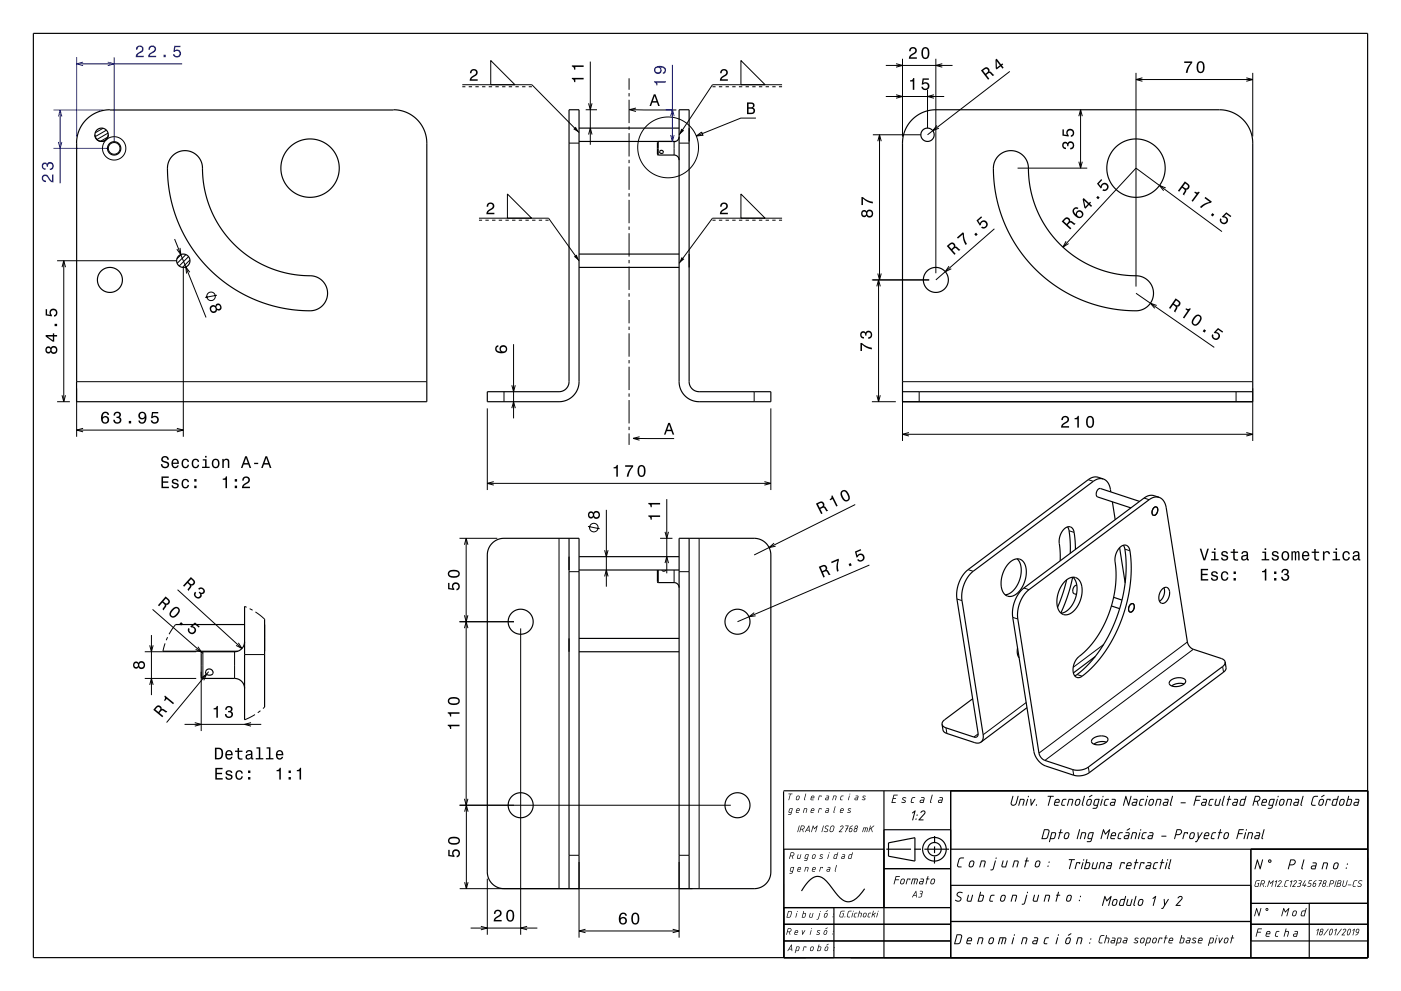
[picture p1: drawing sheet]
<svg xmlns="http://www.w3.org/2000/svg" width="420mm" height="297mm" viewBox="0 0 420 297" stroke-linecap="round" stroke-linejoin="round" font-family="sans-serif">
<g fill="none" stroke="#000" stroke-width=".3">
<path d="M270.6 17.6v23.3M280.6 17.6v64.3M30.9 38.4l-2.4 1.4M31.9 39l-3.4 2M32.4 39.9l-3.4 1.9M175.6 32.9h3.4M188.6 23.5v3.4M188.6 27.9v1M188.6 29.9v7M188.6 37.9v1M188.6 39.9v7M278.1 26.9v11.5"/>
<path d="M340.6 21.8v64.1M375.6 21.8v19.1M32.3 41.1l-2.2 1.3M170.6 42.9h3M188.6 47.9v1M188.6 49.9v7M188.6 57.9v1M188.6 59.9v7M197.3 42.5v4M202.1 42.5v4M203.6 42.9h3M261.7 40.4h14.4"/>
<path d="M305.1 50.4h20.8M17.1 78.1h35.9M54.4 76.2l-1.3 1.4M55.7 76.3l-2.6 2.6M56.5 76.9l-2.8 2.8M56.9 77.9l-2.2 2.2M188.6 67.9v1M188.6 69.9v7M188.6 77.9v1M188.6 79.9v7M55 80.1v50.8M188.6 87.9v1"/>
<path d="M188.6 89.9v7M188.6 97.9v1M188.6 99.9v7M261.4 83.9h17.2M23 114.4h105M23 116.4v14.5M151.1 117.4v3M153.4 115.5l.6 1.9 .5-1.9M154 103.1v22.3M188.6 107.9v1M188.6 109.9v7M188.6 117.9v1"/>
<path d="M188.6 119.9v7M226.1 117.4v3M270.6 116.4v15.8M270.6 114.4h105M275.6 117.4v3M370.6 117.4v3M375.6 116.4v15.8M17.1 120.4h3.9M146.1 122.4v24.5M153.4 122.3l.6-1.9 .5 1.9M188.6 127.9v1M188.6 129.9v3.4"/>
<path d="M231.1 122.4v24.5M261.4 120.4h7.2M320.5 159.1l1.5 .5M326.2 143.8l1.6 .5M343 149.3l1.5 .5M137.8 161.3h11.3M167.6 161.3v105M170.6 171.3h3M197.3 170.8v3.8M197.9 161.3h3.7M202.1 170.8v3.8M203.6 171.3h3"/>
<path d="M209.6 161.3v105M286.9 179.5l1.5 .5M290.2 170.7l1.5 .5M307 176.2l1.5 .5M337.2 164.6l1.5 .5M43.4 195.3h15.4M49.5 192.8l-.7 2.4M50.2 191l-.4 .9M52.6 187.2l-1.9 2.9M60.8 195.3v8M70.3 195.3v8M73.3 181.7l.6 .3"/>
<path d="M73.3 196.2h6M74.8 182.4l.9 .5M76.6 183.4l2.7 2.2M137.8 186.3h16.3M156.1 188.3v91.8M303.6 185l1.5 .5M330.8 193.2l-9.1 6.8M356 192.4l-44.5 33.3M357.7 194.6l-44.4 33.3M366.5 199.8l.3 1.6M43.4 203.3h15.4M60.3 201.3v17.8"/>
<path d="M76.4 214.2l-3.1 1.5M78.1 213l-.8 .6M79.3 211.9l-.5 .5M283.6 218.1l.3 1.7M293.2 219.9l-1.2 1M307.6 210.5l-12.9 9.7M322.9 202.2l1.5 .5M321.6 230.6l.3 1.7M326.3 229.9l.2 1.7M137.8 241.3h81.3M170.6 256.3h3M173.6 258.3v22.7"/>
<path d="M203.6 258.3v22.7M203.6 256.3h3M137.8 266.3h69.8M146.1 263.3v16.8"/>
<circle cx="34.2" cy="44.5" r="3.5"/>
<circle cx="34.2" cy="44.5" r="1.75"/>
<circle cx="200.3" cy="44.2" r="9.1"/>
</g>
<g fill="none" stroke="#000" stroke-width=".35">
<path d="M10 10h400v277h-400zM33 32.9l-2 .2-1.7 .5-1.8 .9-1.5 1.2-1.2 1.4-1.1 1.9-.6 1.9-.1 2M33 33h85M118 32.9l1.9 .2 1.7 .5 1.5 .7 1.5 1.1 1.2 1.2 .9 1.5 .8 1.8 .4 1.7 .1 78.8h-105v-6M170.6 32.9h3v81.5a6 6 0 0 1-6 6h-21.5v-3h21.5a3 3 0 0 0 3-3zM173.6 38.4h30M203.6 32.9h3v81.5a3 3 0 0 0 3 3h21.5v3h-21.5a6 6 0 0 1-6-6zM273.4 35.9l1.5-1.3 1.8-.9 1.9-.6 2-.2h85.2l1.7 .2 1.7 .5 2.8 1.6 1.4 1.4 1.1 1.7 .7 1.9 .3 2.2 .1 78h-105v-77.7l.2-2 .5-1.7 .8-1.5zM23 42.9v71.5M28.5 40.4a2 2 0 0 0 2 2 2 2 0 0 0 2-2M51.8 46.6a5.4 5.4 0 0 1 6.3-.7 5.4 5.4 0 0 1 2.6 5.7l.8 5.7 .7 2.9 1.2 3.1 2.9 5.2 3.8 4.6 4.6 3.9 2.5 1.6 3 1.4 5.7 1.9 5.6 .7a5.5 5.5 0 0 1 6.7 5.8 5.6 5.6 0 0 1-6.9 4.7l-4-.3-3.7-.7-4.1-1.1-3.7-1.5-3.8-1.8-3.2-2-3.2-2.4-3.1-2.9-2.8-3.2-2.3-3-2.1-3.6-1.7-3.4-1.4-4-.9-3.4-.7-3.7-.4-4.2a6 6 0 0 1 1.6-5.3zM173.6 42.4h29"/>
<path d="M197.3 42.5l-.2 .2 .1 3.7 4.9 .1a1.5 1.5 0 0 1 1.5 1.5M203.6 41a1.5 1.5 0 0 1-1.5 1.5M299.3 46.8a5.4 5.4 0 0 1 6.3-1 5.4 5.4 0 0 1 2.7 5.8l.8 6 1.9 5.7 2.9 5.2 3.8 4.6 2.2 2.1 2.6 1.9 5.3 2.9 5.4 1.8 5.9 .8a5.5 5.5 0 0 1 6.7 5.8 5.6 5.6 0 0 1-6.9 4.7l-4-.3-3.7-.7-3.8-1-4-1.6-3.8-1.8-3.2-2-3.2-2.4-3.1-2.9-2.7-3-2.3-3.2-2.1-3.4-1.8-3.6-1.4-3.8-1.1-4.1-.6-3.7-.3-3.7a6.1 6.1 0 0 1 1.5-5.1zM173.6 76.1h30M173.6 80.1h30M270.6 117.4h105M320 157.9a18.2 18.2 0 0 1 .9 7.9M330.7 143.5l-1.5-.5a3.2 3.2 0 0 0-3 .8l-36 26.9a10.1 10.1 0 0 0-3.3 8.8l6.3 40.8-.4 .6h-.8l-8.7-2.9-.5-.3-.4-.6M330.7 143.5a3.2 3.2 0 0 0-2.9 .8l-36.1 26.9a10.1 10.1 0 0 0-3.3 8.8l6.3 40.2a2.14 2.14 0 0 1-.6 2.2M330.7 143.5a3.6 3.6 0 0 1 2.2 3.2l.1 .7M333.5 150.4l.8 5.3M341.6 150.3l-11.7-3.9a1.5 1.5 0 0 0-.8 2.5l9.9 3.3"/>
<path d="M346.6 151.9a1.5 1.5 0 0 0-.8 2.5M346.6 151.9a1.5 1.5 0 0 1-.8 2.5M346.6 151.9a1.49 1.49 0 0 1 .4 1.5 1.49 1.49 0 0 1-1.2 1M347.5 149a3.2 3.2 0 0 0-3 .8l-36 26.9a10 10 0 0 0-3.4 8.8l6.4 40.5 .6 1.1 .9 .7 8.6 2.8a5.7 5.7 0 0 0 4.7-.7l40.2-30.1 .6-.7 .2-.7M347.5 149a3.6 3.6 0 0 1 2.1 3.2l6.4 40.5 .6 1.1 .9 .7 8.9 3 .5 .3 .4 .6M347.5 149l-1.6-.5a3.2 3.2 0 0 0-2.9 .8l-36 26.9a10.1 10.1 0 0 0-3.4 8.8l6.3 40.2a5.9 5.9 0 0 0 3.6 4.4l8.4 2.7a5.7 5.7 0 0 0 4.6-.7l40.5-30.3 .6-1-.3-1.9M147.5 162.8a5 5 0 0 1 3.6-1.5h22.5v105h-22.5a5 5 0 0 1-5-5v-95a5 5 0 0 1 1.4-3.5zM170.6 161.3v105M173.6 166.8h30M173.6 170.8h30M197.1 170.8l.1 3.8h4.9a1.5 1.5 0 0 1 1.5 1.5M198.5 170.8h.1"/>
<path d="M199.6 170.8l-.6 .4-.5-.4M203.6 161.3h22.5a5 5 0 0 1 5 5v95a5 5 0 0 1-5 5h-22.5zM206.6 161.3v105M302.3 168.9a2.81 2.81 0 0 1 4.2-.9 6.3 6.3 0 0 1 .4 7.1 4.8 4.8 0 0 1-4.7 3.6 3.8 3.8 0 0 1-2.1-4.5l.1-.4a9.2 9.2 0 0 1 2.1-4.9zM304.9 167.5a6.2 6.2 0 0 1 .5 6.9 5.7 5.7 0 0 1-4 3.9M319.1 174.4a2.83 2.83 0 0 1 4-.9 6 6 0 0 1 .8 6.5 5.4 5.4 0 0 1-4.8 4.3 3.6 3.6 0 0 1-2.3-4.3l.1-.7a9.3 9.3 0 0 1 2.2-4.9zM319.8 173.8l-1.1 3.8-1.7 4.4M321.6 173l-.4 1.8a47.1 47.1 0 0 1-3.2 8.9M321.6 173a6.2 6.2 0 0 1 .6 6.9 5.7 5.7 0 0 1-4.1 3.9M322.4 164.7l-.4-5.1a1.68 1.68 0 0 0-1.2-1.7 1.68 1.68 0 0 0-1.9 .8 6.2 6.2 0 0 0-1.1 5.7v3.7M322.8 175.4a1.51 1.51 0 0 0-.8 2.5l.7 .3M333.9 179l2.5 .8"/>
<path d="M335.6 164.2a1.7 1.7 0 0 1 2-.8 1.7 1.7 0 0 1 1.2 1.8 43.4 43.4 0 0 1-12.6 36l-1.8 1.5a1.73 1.73 0 0 1-2 0 1.73 1.73 0 0 1-.7-1.9v-.5a5.4 5.4 0 0 1 2.6-4.2 33.3 33.3 0 0 0 10-28.8v-.2a5.5 5.5 0 0 1 1.3-2.9zM335.6 164.1l1.7 10.6M336.8 163.4v.1a27.5 27.5 0 0 1 .3 12.5 43 43 0 0 1-13.3 25.5l-1.6 1M348.3 176.6a1.33 1.33 0 0 1 1.8-.4 1.33 1.33 0 0 1 .5 1.8 2.48 2.48 0 0 1-2.5 2.7 2.82 2.82 0 0 1 .2-4.1zM348.9 176.2a3.5 3.5 0 0 1-1.3 4M48.8 195.2h22.5M52.6 187.2h20.7M73.3 192.4a3 3 0 0 1-3 2.9h-9.5l-.5 .5v7l.2 .4 9.8 .1a3 3 0 0 1 3 3M73.3 181.7v34M79.3 185.6v26.3M173.6 191.3h30M173.6 195.3h30"/>
<path d="M305.1 194.2l-.1 1.8 .5 1.1M305.5 197h-.1M328.3 196.8l-6.5 4.9M333.2 181.6l2.5 .8M339.6 180.9a1.5 1.5 0 0 0-.8 2.5M339.6 180.9a1.5 1.5 0 0 1-.8 2.5M339.6 180.9a1.49 1.49 0 0 1 .4 1.5 1.49 1.49 0 0 1-1.2 1M61.9 200.8a1.06 1.06 0 0 1 1.5-.1 1.06 1.06 0 0 1 .1 1.5 1.1 1.1 0 0 1-1.3 .1 1.1 1.1 0 0 1-.5-1.3zM282.4 217.1l.4 1.9 .8 .7 8.8 2.9 .9 .1 .8-.3M291.6 209.4l-8.6 6.4-.5 .7-.1 .6M307.9 212.1l-13.8 10.3M350.8 204.1a3.6 3.6 0 0 1 4.6-.2 1.8 1.8 0 0 1-2 1.8 2.3 2.3 0 0 1-2.9-.9z"/>
<path d="M355 205a4.2 4.2 0 0 0-3.7 .6M234.9 237.2l.1 49.8v-32.5h30M234.9 237h175.1M265 237v50M285 237v50M327.6 221.4a3.6 3.6 0 0 1 4.5-.1 1.8 1.8 0 0 1-2 1.8 2.3 2.3 0 0 1-2.9-.8zM331.7 222.4a4.1 4.1 0 0 0-3.8 .6M265 248.7h20M265.7 254.5h7.4M274.1 254.5h2M274.3 258.1l-7.9-1.5v-4l7.9-1.5v7M277.1 254.5h7.4"/>
<path d="M280.2 256.7l-.1 2.1M280.2 253.7v2M280.2 250.6v2.1M285 254.5h125M375 254.5v32.5M235 277h50M235 272h50M250 272v15M259.2 266.4a7.1 7.1 0 0 1-4.9 3.9 5 5 0 0 1-3.8-2.8l-.7-.8a9.5 9.5 0 0 0-4-4 4 4 0 0 0-4 2.1l-1.5 2.2M265 260.3h20M285 276.2h90M285 265.3h90"/>
<path d="M375 277h35M375 270.7h35M392.5 270.7v16.3M235 282h50M375 282h35"/>
<circle cx="30.5" cy="40.4" r="2"/>
<circle cx="34.2" cy="44.5" r="2"/>
<circle cx="93" cy="50.4" r="8.7"/>
<circle cx="198.3" cy="45.6" r=".54"/>
<circle cx="278.1" cy="40.4" r="2"/>
<circle cx="340.6" cy="50.4" r="8.7"/>
<circle cx="55" cy="78.1" r="2"/>
<circle cx="33" cy="83.9" r="3.8"/>
<circle cx="280.6" cy="83.9" r="3.7"/>
<circle cx="156.1" cy="186.3" r="3.8"/>
<circle cx="221.1" cy="186.3" r="3.7"/>
<circle cx="156.1" cy="241.3" r="3.8"/>
<circle cx="221.1" cy="241.3" r="3.7"/>
<circle cx="280.1" cy="254.5" r="3.5"/>
<circle cx="280.2" cy="254.5" r="2"/>
</g>
<path d="M23 17.1v23.8M34.2 17.1v25.4M16 33h15M199.6 32.9h2M16 44.5h16.2" fill="none" stroke="#00f" stroke-width=".3"/>
<g fill="#000">
<path d="M148.7 103.8a1.44 1.44 0 0 0 .1 1.6 1.44 1.44 0 0 0 1.6 .5 1.26 1.26 0 0 0 1.6-1 1.26 1.26 0 0 0-1.1-1.5 1.11 1.11 0 0 0-1.1 .7 1.11 1.11 0 0 0 .3 1.3 1.02 1.02 0 0 1-1.3-.8l.2-.5 .4-.2v-.4zM150.2 104.7a.75 .75 0 0 1 1.5 0 .75 .75 0 0 1-1.5 0z" fill-rule="evenodd"/>
<path d="M360 170.5v3.5h2.2v-.4h-1.7v-1.2h1.5v-.4h-1.5v-1.1h1.7v-.4zM363.3 171.4l-.2 .3a.96 .96 0 0 0 1.2 1.2l.3 .1a.6 .6 0 0 1-.5 .7 .6 .6 0 0 1-.7-.6h-.4a1.03 1.03 0 0 0 1.3 1 1.03 1.03 0 0 0 .7-1.4l-1.4-.5a.54 .54 0 0 1 .4-.7 .54 .54 0 0 1 .7 .5h.4a1.08 1.08 0 0 0-1.8-.6zM366.3 171.6a1.45 1.45 0 0 0-.2 1.6 1.45 1.45 0 0 0 1.5 .8l.5-.5 .1-.5h-.4l-.4 .6a1.02 1.02 0 0 1-1-1 1.02 1.02 0 0 1 1-1l.4 .6h.4a1.09 1.09 0 0 0-.7-1 1.09 1.09 0 0 0-1.2 .4zM369.8 173.2v.8h.7v-.8zM369.8 171.3v.7h.7v-.7z" fill-rule="evenodd"/>
<path d="M359.7 164.4l1.1 3.5h.5l1.1-3.5h-.5l-.9 3-.9-3zM363.3 165.3v.4h.7v1.9h-1v.3h2.3v-.3h-.9v-2.3zM363.9 164.3v.5h.5v-.5zM366.4 165.4l-.2 .2a.96 .96 0 0 0 1.2 1.2l.3 .1a.6 .6 0 0 1-.5 .8 .6 .6 0 0 1-.7-.6h-.5a1.03 1.03 0 0 0 1.3 1 1.03 1.03 0 0 0 .7-1.5l-1.3-.5a.54 .54 0 0 1 .4-.6 .54 .54 0 0 1 .6 .5l.4-.1a1.08 1.08 0 0 0-1.7-.5zM369.7 164.5v.8h-.8v.4h.8v1.8a1.05 1.05 0 0 0 1.5 .5v-.4a.68 .68 0 0 1-1-.3v-1.6h1v-.4h-1v-.8zM372.4 165.4l-.2 .6h.4a.55 .55 0 0 1 .6-.5 .55 .55 0 0 1 .4 .8h-.2a.91 .91 0 0 0-1.3 .5 .91 .91 0 0 0 .8 1.2l.9-.4 .1 .3 .5 .1v-.4h-.2l-.1-1.6a1.02 1.02 0 0 0-.6-.9 1.02 1.02 0 0 0-1.1 .3zM372.6 166.9l1.1-.3a.77 .77 0 0 1-.2 .8 .77 .77 0 0 1-.9 .1zM378.4 165.3v.4h.7v1.9h-.9v.3h2.3v-.3h-.9v-2.3zM379.1 164.3v.5h.5v-.5zM381.5 165.4l-.2 .2a.96 .96 0 0 0 1.2 1.2l.3 .1a.6 .6 0 0 1-.5 .8 .6 .6 0 0 1-.6-.6h-.5a1.03 1.03 0 0 0 1.3 1 1.03 1.03 0 0 0 .7-1.5l-1.4-.5a.54 .54 0 0 1 .4-.6 .54 .54 0 0 1 .7 .5l.4-.1a1.08 1.08 0 0 0-1.8-.5zM384.5 165.5a1.45 1.45 0 0 0-.2 1.7 1.45 1.45 0 0 0 1.5 .7 1.45 1.45 0 0 0 .7-1.7 1.45 1.45 0 0 0-1.7-1zM384.8 165.8a.67 .67 0 0 1 .7-.2 .67 .67 0 0 1 .5 .5 .93 .93 0 0 1 0 1.1 .93 .93 0 0 1-1 .4 1.36 1.36 0 0 1-.2-1.8zM387.2 165.2v2.7h.4v-1.8l.2-.6h.2l.2 .3v2.1h.4v-2l.3-.4 .3 .5v1.9h.4v-1.8a.69 .69 0 0 0-.5-1l-.6 .4-.5-.4-.5 .4v-.3zM390.6 165.5a1.45 1.45 0 0 0-.3 1.7 1.45 1.45 0 0 0 1.5 .8l.7-.8h-.5l-.6 .4a.76 .76 0 0 1-.6-.9h1.7a1.17 1.17 0 0 0-.5-1.4 1.17 1.17 0 0 0-1.4 .2zM390.9 165.7l.2-.1a.67 .67 0 0 1 .7 .1 .67 .67 0 0 1 .3 .6h-1.3zM394 164.5v.8h-.8v.4h.8v1.8a1.05 1.05 0 0 0 1.5 .5v-.4l-1-.1-.1-.5v-1.3h1.1v-.4h-1.1v-.8zM396.6 165.2v2.7h.4v-1.5a.66 .66 0 0 1 .4-.8 .66 .66 0 0 1 .8 .2l.1 .3h.4a.89 .89 0 0 0-.7-.9 .89 .89 0 0 0-1 .5v-.5zM399.7 165.3v.4h.7v1.9h-.9v.3h2.2v-.3h-.9v-2.3zM400.4 164.3v.5h.4v-.5zM402.7 165.5a1.45 1.45 0 0 0-.2 1.7 1.45 1.45 0 0 0 1.5 .8l.6-.6 .1-.4h-.4l-.5 .6a1.02 1.02 0 0 1-.9-1 1.02 1.02 0 0 1 .9-1l.4 .5h.5a1.09 1.09 0 0 0-.8-.9 1.09 1.09 0 0 0-1.2 .3zM405.8 165.4l-.2 .6h.4a.55 .55 0 0 1 .6-.5 .55 .55 0 0 1 .4 .8h-.2a.91 .91 0 0 0-1.3 .5 .91 .91 0 0 0 .8 1.2l.9-.4 .1 .3 .5 .1v-.4h-.2l-.1-1.6a1.02 1.02 0 0 0-.6-.9 1.02 1.02 0 0 0-1.1 .3zM406 166.9l1.1-.3a.77 .77 0 0 1-.2 .8 .77 .77 0 0 1-.9 .1z" fill-rule="evenodd"/>
<path d="M378.4 171.1v.4h.8v2.5h.4v-3.5h-.3a.77 .77 0 0 1-.9 .6zM382 173.2v.8h.6v-.8zM382 171.3v.7h.6v-.7zM384.4 170.8l-.3 .8h.5a.62 .62 0 0 1 .3-.7 .62 .62 0 0 1 .8 .2 .62 .62 0 0 1-.2 .8l-.5 .1v.4a.72 .72 0 0 1 1 .4 .72 .72 0 0 1-.5 .9 .72 .72 0 0 1-.9-.5l-.1-.3h-.4a1.18 1.18 0 0 0 1.5 1.2 1.18 1.18 0 0 0 .6-1.9l-.3-.1a1.01 1.01 0 0 0 .1-1.5 1.01 1.01 0 0 0-1.6 .2z" fill-rule="evenodd"/>
<path d="M236.4 237.9h1.2l-.6 .1-.5 1.8 .3-1.8zM238.9 238.6l.5-.2 .3 .3-.1 .8-.3 .3h-.5l-.2-.2zM239 238.7l-.2 .7 .2 .2 .3-.1 .2-.6-.1-.3zM241.5 237.8l.2 .2-.4 1.8-.3-.2zM243.4 238.7l-.1 .3h.6v-.3zM243.3 238.6l.5-.2 .3 .3v.5h-.9v.3l.7 .1v.2l-.9-.2zM245.5 238.5l.8 .1-.1 .2-.1-.2h-.4l-.4 1.2zM247.7 238.5l.8 .1-.2 1.2-.9-.2 .2-.5 .7-.1v-.3zM247.6 239.3v.3h.5l.1-.4zM249.9 238.5l.9 .1-.3 1.2-.2-.1 .2-1.1h-.5l-.3 1.2h-.2zM252.2 238.5h.7l-.7 .3-.2 .7 .5 .1v.2l-.7-.2zM254.6 238.5l.1 .1-.4 1.2zM254.7 238a.13 .13 0 0 1 .2 0 .13 .13 0 0 1-.2 0zM256.5 238.5l.8 .1-.2 1.2h-.7l-.2-.2 .2-.5 .7-.1v-.3zM256.4 239.3v.3h.5l.1-.4zM258.7 238.6h.8l-.7 .2 .6 .5-.3 .5-.7-.1 .8-.2-.6-.5z" fill-rule="evenodd"/>
<path d="M267.9 238.2l1.2 .1-1 .1-.2 .8 .7 .1-.8 .1-.3 1h1v.2l-1.2 .1zM270.6 239.1l.5-.2 .6 .2-1 .2 .8 .7-.3 .6-1-.1 .1-.2 .8 .1 .2-.2-.8-.6zM273.4 239h1l-.9 .4-.2 .9 .6 .1v.3l-.6-.1-.3-.2zM276.2 238.9h.7l.3 .3-.4 1.5-.8-.1-.3-.2 .2-.6 1-.1v-.5h-.7zM276 240v.4h.7l.1-.5zM279.4 238.2l.2 .1-.5 2 .1 .3-.1 .1-.3-.4zM281.7 238.9h.7l.3 .3-.4 1.5-.8-.1-.3-.2 .2-.6 1-.1v-.5l-.7-.1zM281.5 240v.4h.7l.1-.5z" fill-rule="evenodd"/>
<path d="M236.7 242.4l1-.1-.5 1.8-.9 .1v-.2h.7l.1-.4-.7-.2zM236.8 242.5l-.2 .8 .6 .1 .2-1zM239 242.5l-.1 .3h.6v-.3zM238.9 242.4l.5-.2 .3 .2v.6h-.9v.2l.7 .2v.2l-.9-.1zM241.1 242.3l.9 .1-.3 1.2v-1.2h-.5l-.3 1.2h-.2zM243.4 242.5l-.1 .3h.6v-.3zM243.3 242.4l.5-.2 .3 .3v.5h-.9v.3l.7 .1v.2l-.9-.1zM245.5 242.3l.8 .1-.1 .2-.1-.2h-.4l-.4 1.2zM247.7 242.3l.8 .1-.2 1.2-.9-.2 .2-.5 .7-.1v-.3zM247.6 243.1v.3h.5l.1-.4zM250.3 241.7h.2l-.4 1.9-.3-.2zM252.3 242.5l-.2 .3h.6v-.3zM252.1 242.4l.5-.2 .3 .2v.6h-.9v.3l.7 .1v.2l-.9-.1zM254.3 242.4l.3-.2 .6 .2-.8 .2 .6 .5-.2 .5-.8-.1 .8-.2-.6-.5z" fill-rule="evenodd"/>
<path d="M237.1 255.5l.7-.1 .3 .4-.1 .5-.4 .3 .1 .8-.3-.8h-.4l-.2 .8h-.2zM237.2 255.6l-.2 .8h.7l.2-.6zM239.2 256.1h.2l-.1 1.1h.4l.3-1.1h.2l-.4 1.3-.9-.2zM241.5 256.1h1l-.5 1.7-.9 .2v-.2h.7l.1-.4-.7-.2zM241.6 256.3l-.2 .8 .6 .1 .2-1zM243.7 256.2l.6-.2 .2 .3-.1 .8-.4 .3-.6-.2zM243.8 256.3l-.2 .7 .2 .2 .4-.1 .1-.7-.2-.2zM245.9 256.1l.9 .1-.8 .2 .6 .5-.2 .5-.8-.1 .8-.2-.6-.5zM248.4 256.1h.1l-.4 1.3zM248.5 255.6a.13 .13 0 0 1 .2 0 .13 .13 0 0 1-.2 0zM250.1 256.2l.8-.2 .2-.5h.2l-.6 1.9-.8-.2zM250.3 256.3l-.2 .9h.5l.3-1zM252.5 256.1l.6-.1 .3 .2-.3 1.2-.9-.2 .2-.5 .7-.1v-.3zM252.5 256.9l-.1 .3h.5l.1-.4zM254.5 256.2l.9-.2 .1-.5h.2l-.6 1.9-.8-.2zM254.7 256.3l-.2 .8 .5 .1 .3-1z" fill-rule="evenodd"/>
<path d="M237.1 260l1-.1-.5 1.8-.9 .1v-.2h.7l.1-.4-.7-.2zM237.2 260.1l-.2 .8 .6 .1 .2-1zM239.4 260.1l-.1 .3h.6v-.3zM239.3 260l.5-.2 .3 .3v.5h-.9v.3l.7 .1v.2h-.7l-.2-.2zM241.5 259.8l.9 .2-.3 1.2v-1.2h-.5l-.3 1.2h-.2zM243.8 260.1l-.1 .3h.6v-.3zM243.7 260l.5-.2 .3 .2v.6h-.9v.3l.7 .1v.2l-.9-.2zM245.9 259.9h.8l-.1 .3-.5-.2-.4 1.2zM248.1 259.9l.8 .1-.2 1.2h-.7l-.2-.2 .2-.5 .7-.1v-.3zM248 260.7v.3h.5l.1-.4zM250.7 259.3h.2l-.4 1.9-.3-.2z" fill-rule="evenodd"/>
<path d="M239.6 247.4l.1 .1-.6 1.9zM240.2 247.4h.7l.3 .4-.1 .5-.4 .3 .1 .8-.3-.8h-.4l-.3 .8-.1-.1zM240.3 247.6l-.2 .8 .7-.1 .2-.6zM242.4 247.8l-.5 .9h.6zM242.4 247.4l.2 .1 .1 1.9-.1-.1-.1-.4h-.7l-.4 .5zM243.7 247.4l.5 .8 .9-.8-.5 2-.2-.1 .4-1.4-.7 .6-.3-.7-.4 1.5h-.2zM246.8 247.4l.2 .1-.6 1.9zM247.5 247.6l.4-.2 .6 .2h-.7l-.3 .2v.3l.8 .6-.2 .5-.4 .2-.7-.3 .7 .1 .3-.3v-.3l-.7-.4zM249.3 247.7l-.4 1.2 .3 .3 .5-.3 .3-1-.2-.3zM249.1 247.6l.7-.2 .4 .5-.3 1.1-.7 .4-.5-.5zM252 247.6l.6-.2 .3 .3-.1 .4-1 1.1 .7 .2h-1l1.2-1.5-.3-.3-.5 .3zM253.4 247.4l1 .1-.4 .8 .2 .2h-.3l-.5 .9 .3-.9-.1-.1 .2-.1 .4-.7h-.7zM254.8 248.4l-.1 .6 .4 .2 .3-.7zM254.9 247.7l.8-.3-.8 .7 .5 .2 .2 .3-.3 .6-.5 .2-.3-.5zM256.4 247.5l.6-.1 .2 .4-.3 .5v.8l-.6 .3-.4-.4zM256.3 248.5l-.2 .6 .4 .1 .3-.7zM256.4 247.9a.33 .33 0 0 0 .6 0 .33 .33 0 0 0-.6 0zM258.8 248l1.3 .1-.2 1.3-.2-.1 .2-1.1h-.3l-.4 1.2 .2-1.2h-.4l-.3 1.1h-.2zM260.9 247.4l.1 .1-.2 .8 1.3-.9-.8 .8 .3 1.2-.5-1-.4 .3-.2 .7-.1-.1z" fill-rule="evenodd"/>
<path d="M273.4 243.5l1.1-.6-.9 3-.1-.2 .6-2.3-.5 .4zM274.4 245.5a.2 .2 0 0 1 .4 0 .2 .2 0 0 1-.4 0zM274.8 244.3a.2 .2 0 0 1 .4 0 .2 .2 0 0 1-.4 0zM276.1 243.2l1-.3 .3 .7-1.6 2h1v.2l-1.4 .1v-.3l1.8-2.1-.4-.3-.8 .4z" fill-rule="evenodd"/>
<path d="M287.6 257.2l.5-.2 .9 .1-.1 .2h-.9l-.4 .4-.4 1.7 .2 .3h.8v.3l-.9-.1-.4-.4zM290.8 258.1l.8-.2 .5 .3-.2 1.2-.5 .5-.6 .1-.4-.4zM291 258.3l-.3 1a.48 .48 0 0 0 .5 .4 .48 .48 0 0 0 .4-.5l.2-.7a.42 .42 0 0 0-.3-.4 .42 .42 0 0 0-.5 .2zM294.1 257.9h1l.4 .2-.4 1.9-.3-.2 .4-1.4-.2-.2h-.7l-.4 1.7h-.3zM298.3 257.9l.3 .1-.7 2.4-.4 .4-.5 .1-.1-.3 .7-.3zM298.5 257.2a.19 .19 0 0 1 .3 0 .19 .19 0 0 1-.3 0zM300.6 257.9l.3 .1-.4 1.4 .2 .3h.7l.4-1.7 .3-.1-.6 2-.9 .1-.4-.3zM304 257.9h1l.4 .2-.4 1.9-.3-.2 .4-1.4-.2-.2h-.7l-.4 1.7h-.3zM307.8 257l.3 .1-.2 .8 .6 .1-.7 .2-.6 1.8-.2-.2 .5-1.6-.3-.2 .4-.1zM310.6 258.1l.8-.2 .5 .4-.2 1.1-.5 .5h-.7l-.3-.3zM310.8 258.3l-.3 1a.48 .48 0 0 0 .5 .4 .48 .48 0 0 0 .4-.5l.2-.7a.42 .42 0 0 0-.3-.4 .42 .42 0 0 0-.5 .2zM314 259.6a.2 .2 0 0 1 .4 0 .2 .2 0 0 1-.4 0zM314.3 258.4a.2 .2 0 0 1 .4 0 .2 .2 0 0 1-.4 0z" fill-rule="evenodd"/>
<path d="M303.6 238.5l.2 .2-.5 2.1 .4 .4 .8-.4 .6-2.2h.3l-.7 2.3-.9 .6-.6-.2-.2-.5zM305.8 239.4h1l.3 .3-.4 1.8-.2-.2 .4-1.4-.3-.2h-.6l-.5 1.7h-.2zM308 239.4l.2 .2-.6 1.9zM308.1 238.8a.2 .2 0 0 1 .4 0 .2 .2 0 0 1-.4 0zM308.9 239.5h.3l.1 1.4 .8-1.5 .3 .1-1.2 2-.2-.1zM310.6 241.3a.19 .19 0 0 1 .3 0 .19 .19 0 0 1-.3 0zM314.1 238.5l1.8 .2-.8 .1-.8 2.7-.2-.2 .7-2.5h-.7zM316.6 239.9l-.2 .4h.9l.1-.3a.43 .43 0 0 0-.3-.3 .43 .43 0 0 0-.5 .2zM316.4 239.7l.8-.3 .5 .4-.1 .8h-1.3v.3l.1 .3h.9v.3h-1l-.3-.3zM318.6 239.6l1.1-.1v.2h-.8l-.2 .3-.3 1.1 .8 .1-.1 .3h-.7l-.3-.3zM320.4 239.4h1l.3 .3-.4 1.8-.2-.2 .4-1.4-.3-.2h-.6l-.4 1.7h-.3zM322.6 239.7l.8-.3 .5 .4-.2 1.1-.5 .6h-.7l-.3-.4zM322.8 239.9l-.3 1a.48 .48 0 0 0 .5 .3 .48 .48 0 0 0 .4-.5l.2-.7a.42 .42 0 0 0-.3-.4 .42 .42 0 0 0-.5 .3zM325 238.6l.2 .1-.6 2.4 .2 .3-.2 .1-.3-.4zM326 239.7l.8-.3 .5 .4-.2 1.1-.5 .6h-.6l-.4-.4zM326.2 239.9l-.3 1a.48 .48 0 0 0 .5 .3 .48 .48 0 0 0 .5-.5l.1-.7a.42 .42 0 0 0-.3-.4 .42 .42 0 0 0-.5 .3zM326.5 238.7l1-.4-.8 .6zM328.2 239.6l1.3-.2 .2 .2-.8 2.5-.4 .3h-.9v-.3l1-.1 .2-.5h-.7l-.3-.3zM328.4 239.8l-.3 1.3 .8 .1 .4-1.5zM330.3 239.4l.3 .2-.7 1.9zM330.5 238.8a.2 .2 0 0 1 .4 0 .2 .2 0 0 1-.4 0zM331.3 239.6l1.1-.1v.2h-.8l-.2 .3-.2 1.1 .7 .1v.3h-.8l-.2-.3zM333.3 239.4h.9l.3 .3-.4 1.8h-1l-.4-.3 .3-.8 1.1-.1 .1-.5-.9-.1zM333.1 240.7v.5h.8l.1-.6zM337.4 238.5l.3 .1 .6 2.2 .6-2.2h.3l-.8 2.9-.2-.1-.7-2.2-.6 2.2h-.3zM339.8 239.4h.9l.3 .3-.4 1.8h-1l-.3-.3 .2-.8 1.1-.1 .1-.5-.9-.1zM339.7 240.7l-.1 .5h.8l.2-.6zM341.9 239.6l1.1-.1-.1 .2h-.7l-.2 .3-.3 1.1 .8 .1v.3h-.8l-.3-.3zM343.7 239.4l.2 .2-.6 1.9zM343.9 238.8a.19 .19 0 0 1 .3 0 .19 .19 0 0 1-.3 0zM344.7 239.6l.8-.2 .5 .4-.3 1.1-.5 .6h-.6l-.3-.4zM344.9 239.9l-.4 1a.48 .48 0 0 0 .6 .3 .48 .48 0 0 0 .4-.5l.2-.7a.42 .42 0 0 0-.4-.4 .42 .42 0 0 0-.4 .3zM346.8 239.4h1l.3 .3-.4 1.8-.2-.2 .4-1.4-.3-.2h-.6l-.4 1.7h-.3zM349.1 239.4h.9l.3 .3-.4 1.8h-1l-.3-.3 .2-.8 1.2-.1v-.5l-.8-.1zM349 240.7l-.1 .5h.8l.2-.6zM351.4 238.5l.2 .2-.6 2.4 .2 .3-.2 .1-.3-.4zM354 240.5l1.3-.1 .2 .2-1.4 .1zM358.6 238.5l1.4 .2-1.2 .1-.3 .9h1.1l.1 .2-1.3 .1-.5 1.5-.1-.2zM360.6 239.4h.9l.3 .3-.4 1.8h-1l-.3-.3 .2-.8 1.2-.1v-.5l-.8-.1zM360.5 240.7l-.1 .5h.8l.2-.6zM362.7 239.6l1.1-.1v.2h-.8l-.2 .3-.3 1.1 .8 .1v.3h-.7l-.3-.3zM364.5 239.4l.3 .1-.4 1.5 .2 .2h.7l.4-1.7h.3l-.6 2h-1l-.3-.3zM366.9 238.5l.3 .2-.7 2.4 .3 .3-.2 .1-.4-.4zM368.5 238.5l.2 .1-.2 .8h.5l.1 .2-.6 .1-.7 1.8 .3-1.8-.2-.2 .3-.1zM369.9 239.4h.9l.4 .3-.5 1.8h-1l-.3-.3 .2-.8 1.2-.1v-.5l-.8-.1zM369.8 240.7l-.1 .5h.8l.2-.6zM372 239.6l1.2-.2 .2-.8h.3l-.8 2.9h-1l-.3-.3zM372.2 239.8l-.3 1.3 .8 .1 .4-1.5zM376.3 238.5h1.1l.4 .5-.1 .8-.6 .4 .2 1.3-.3-.1-.2-1.1h-.7l-.3 1.1h-.3zM376.5 238.8l-.4 1.2 1.1-.1 .3-.4v-.5zM378.7 239.9l-.2 .4h1v-.3a.43 .43 0 0 0-.3-.3 .43 .43 0 0 0-.5 .2zM378.5 239.7l.8-.3 .5 .3-.1 .9h-1.2l-.1 .3 .1 .3h.9v.3h-1l-.3-.3zM380.7 239.6l.5-.2 1 .1-.8 2.6-.4 .3h-.9v-.3l1-.1 .2-.5h-.8l-.2-.3zM380.9 239.8l-.3 1.3 .8 .1 .4-1.5zM382.8 239.4l.3 .2-.7 1.9zM383 238.8a.2 .2 0 0 1 .4 0 .2 .2 0 0 1-.4 0zM383.8 239.7l.8-.3 .5 .4-.2 1.1-.5 .6h-.7l-.3-.4zM384 239.9l-.3 1a.48 .48 0 0 0 .5 .3 .48 .48 0 0 0 .4-.5l.2-.7a.42 .42 0 0 0-.3-.4 .42 .42 0 0 0-.5 .3zM385.9 239.4h1l.4 .3-.4 1.8-.2-.2 .3-1.4-.2-.2h-.6l-.5 1.7h-.3zM388.3 239.4h.9l.3 .3-.5 1.8h-.9l-.4-.3 .3-.8 1.1-.1 .1-.5-.9-.1zM388.1 240.7v.5h.8l.1-.6zM390.5 238.5l.3 .2-.7 2.4 .3 .3-.2 .1-.4-.4zM393.7 238.8l.6-.3 .8 .1-1 .2-.3 .4-.5 1.7 .2 .3h.9l-.1 .3h-.9l-.4-.5zM395.6 239.7l.8-.3 .5 .4-.2 1.1-.5 .6h-.7l-.3-.4zM395.8 239.9l-.3 1a.48 .48 0 0 0 .5 .3 .48 .48 0 0 0 .4-.5l.2-.7a.42 .42 0 0 0-.3-.4 .42 .42 0 0 0-.5 .3zM396.1 238.7l1-.4-.9 .6zM397.7 239.4l1.2 .2-.2 .4-.1-.3h-.6l-.7 1.8zM399.7 239.6l1.2-.2 .2-.8h.2l-.7 2.9h-1.1l-.3-.3zM399.9 239.8l-.4 1.3 .9 .1 .4-1.5zM401.8 239.7l.8-.3 .5 .4-.2 1.1-.5 .6h-.6l-.4-.4zM402 239.9l-.3 1a.48 .48 0 0 0 .5 .3 .48 .48 0 0 0 .5-.5l.1-.7a.42 .42 0 0 0-.3-.4 .42 .42 0 0 0-.5 .3zM404.2 238.5l.3 .1-.2 .8h.8l.3 .6-.5 1.3-1.3 .2zM404.2 239.7l-.4 1.5 .9-.1 .3-1.1-.1-.3zM406.3 239.4h.9l.3 .3-.4 1.8h-1l-.3-.3 .2-.8 1.1-.1 .1-.5-.9-.1zM406.2 240.7l-.1 .5h.8l.2-.6z" fill-rule="evenodd"/>
<path d="M313 248.6l1.2-.1 .4 .7-.6 2-.5 .3h-1.2zM313.2 248.8l-.6 2.4h.9l.4-.4 .4-1.8-.2-.2zM315.2 249.4h1.1l.3 .6-.4 1.2-.3 .3h-.9l-.4 .9-.1-.2zM315.5 249.7l-.5 1.5h.8l.3-.3 .2-1.1zM318 248.5l.2 .1-.2 .8h.5l.1 .2-.7 .1-.6 1.8-.1-.2 .4-1.6-.2-.2 .3-.1zM319.3 249.7l.8-.3 .5 .4-.3 1.2-.4 .5h-.6l-.4-.4zM319.5 249.9l-.3 1a.48 .48 0 0 0 .5 .3 .48 .48 0 0 0 .4-.4l.2-.8a.42 .42 0 0 0-.3-.4 .42 .42 0 0 0-.5 .3zM323.5 248.6l.3 .1-.9 2.8-.1-.2zM324.2 249.4h1l.4 .3-.4 1.8-.2-.2 .3-1.4-.2-.2h-.6l-.5 1.7h-.3zM326.5 249.6l1.3-.2 .1 .2-.7 2.5-.5 .3h-.8v-.3l1-.1 .2-.5h-.8l-.3-.3zM326.7 249.8l-.4 1.3 .9 .1 .4-1.5zM330.7 248.5l.2 .1 .5 1.1 1.2-1.2 .2 .1-.8 2.9-.2-.2 .6-2.1-1 1-.6-1.1-.6 2.3h-.3zM333.5 249.9l-.2 .4h.9l.1-.3a.42 .42 0 0 0-.3-.4 .42 .42 0 0 0-.5 .3zM333.3 249.7l.7-.3 .5 .3v.9h-1.3l-.1 .3 .2 .3h.9v.3h-1l-.3-.3zM335.5 249.6l.3-.2 .8 .1-1 .5-.3 1.1 .8 .1-.1 .3h-.7l-.3-.3zM337.8 248.7l1-.4-.9 .6zM337.4 249.5l.9-.1 .4 .3-.5 1.8h-1l-.3-.3 .3-.8 1.1-.1v-.6h-.8zM337.3 250.7l-.1 .5h.8l.2-.6zM339.5 249.4h1l.3 .3-.4 1.8-.2-.2 .4-1.4-.3-.2h-.6l-.5 1.7h-.3zM341.6 249.4l.3 .2-.7 1.9-.1-.2zM341.8 248.8a.2 .2 0 0 1 .4 0 .2 .2 0 0 1-.4 0zM342.6 249.6l.4-.2 .8 .1-1.1 .5-.2 1.1 .7 .1v.3h-.7l-.3-.3zM344.6 249.4h.9l.3 .3-.5 1.8h-.9l-.4-.3 .3-.8 1.1-.1 .1-.5-.9-.1zM344.5 250.7l-.1 .5h.8l.1-.6zM348.2 250.5h1.4l.1 .1-1.4 .2zM352.8 248.6h1.2l.4 .7-.6 .8-1.2 .2-.5 1.2-.1-.2zM353 248.8l-.3 1.2 1-.1 .3-.5v-.4zM355 249.5l1-.1 .2 .2-.2 .4-.2-.3h-.6l-.6 1.8-.1-.2zM356.9 249.7l.8-.3 .5 .4-.3 1.2-.4 .5h-.6l-.4-.4zM357.1 249.9l-.3 1a.48 .48 0 0 0 .5 .3 .48 .48 0 0 0 .4-.4l.2-.8a.42 .42 0 0 0-.3-.4 .42 .42 0 0 0-.5 .3zM359 249.4l.3 .1 .1 1.4 .9-1.5 .2 .2-1.6 2.7-.5 .1-.1-.3h.3l.5-.8zM361.5 249.9l-.2 .4h.9l.1-.3a.42 .42 0 0 0-.4-.4 .42 .42 0 0 0-.4 .3zM361.2 249.7l.8-.3 .5 .3-.1 .9h-1.2l-.1 .3 .1 .3h1v.3h-1l-.4-.3zM363.4 249.6l.4-.2 .8 .1-1.1 .5-.2 1.1 .7 .1v.3h-.7l-.3-.3zM365.8 248.5l.3 .1-.2 .8 .5 .2-.6 .1-.6 1.8-.2-.2 .5-1.6-.3-.2 .3-.1zM367.1 249.7l.9-.3 .4 .4-.2 1.1-.5 .6h-.6l-.4-.4zM367.4 249.9l-.4 1a.48 .48 0 0 0 .6 .3 .48 .48 0 0 0 .4-.4l.2-.8a.42 .42 0 0 0-.4-.4 .42 .42 0 0 0-.4 .3zM371.4 248.6l1.4-.1 .1 .2-1.3 .1-.2 .9h1.1l.1 .2-1.3 .1-.6 1.5-.1-.2zM373.3 249.4l.3 .2-.7 1.9-.1-.2zM373.5 248.8a.2 .2 0 0 1 .4 0 .2 .2 0 0 1-.4 0zM374.3 249.4h.9l.4 .3-.4 1.8-.2-.2 .3-1.4-.2-.2h-.6l-.5 1.7h-.3zM376.6 249.4h.9l.3 .3-.5 1.8h-.9l-.4-.3 .3-.8 1.1-.1 .1-.5-.9-.1zM376.4 250.7v.5h.8l.1-.6zM378.8 248.5l.3 .2-.6 2.4 .2 .3-.3 .1-.3-.4z" fill-rule="evenodd"/>
<path d="M320.4 257.5l1.9 .1-.9 .2-.8 2.7-.1-.2 .6-2.5h-.6zM322.7 258.4l1.2 .1-.2 .5-.2-.3h-.6l-.6 1.8-.1-.2zM324.5 258.4l.3 .2-.6 1.9-.2-.2zM324.7 257.7a.2 .2 0 0 1 .4 0 .2 .2 0 0 1-.4 0zM325.7 257.5l.3 .1-.2 .8h.8l.3 .6-.5 1.3-1.3 .2-.1-.2zM325.7 258.7l-.4 1.5h.8l.2-.3 .3-1.1zM327.7 258.4l.2 .1-.4 1.5 .2 .2h.7l.5-1.7h.2l-.5 2h-1l-.3-.3zM329.8 258.4h1l.4 .2-.4 1.9-.2-.2 .3-1.5-.2-.1h-.6l-.5 1.7h-.3zM332.2 258.4h.9l.3 .3-.5 1.8h-1l-.3-.3 .3-.8 1.1-.1 .1-.5-.9-.1zM332 259.7v.4l.8 .1 .1-.6zM336 258.4h1.1l.1 .2-.2 .4-.1-.3h-.6l-.6 1.8-.2-.2zM338.2 258.8l-.2 .5h.9l.1-.3a.42 .42 0 0 0-.4-.4 .42 .42 0 0 0-.4 .2zM338 258.6l.7-.2 .5 .3-.1 .9h-1.2l-.1 .3 .1 .3h1v.3h-1l-.4-.3zM340.6 257.5l.3 .1-.2 .8h.5l.1 .2-.7 .1-.6 1.8-.1-.2 .4-1.6-.3-.2 .4-.1zM342 258.4h1l.1 .2-.2 .4-.1-.3h-.6l-.6 1.8-.2-.2zM344 258.4h.9l.3 .3-.5 1.8h-.9l-.4-.3 .3-.8 1.1-.1 .1-.5-.9-.1zM343.8 259.7v.5h.8l.1-.6zM346 258.6l.4-.2 .8 .1-1.1 .5-.2 1.1 .7 .1v.3h-.7l-.3-.3zM348.4 257.5l.3 .1-.2 .8 .5 .2-.6 .1-.6 1.8-.2-.2 .5-1.6-.3-.2 .4-.1zM349.7 258.4l.3 .2-.7 1.9-.1-.2zM349.9 257.7a.2 .2 0 0 1 .4 0 .2 .2 0 0 1-.4 0zM350.9 257.5l.2 .2-.6 2.4 .2 .3-.2 .1-.3-.4z" fill-rule="evenodd"/>
<path d="M376.8 257.6h.3l.7 2.3 .6-2.3h.2l-.8 2.9h-.2l-.6-2.3-.6 2.3h-.3zM380.1 258.1a.55 .55 0 0 1 1.1 0 .55 .55 0 0 1-1.1 0zM380.4 258.1a.25 .25 0 0 0 .5 0 .25 .25 0 0 0-.5 0zM386.8 257.6h1.2l.5 .8-.7 .8-1.1 .2-.5 1.1zM387.1 257.8l-.4 1.3 1.1-.2 .3-.4v-.4zM390.8 257.6l.2 .1-.6 2.4 .2 .4h-.2l-.3-.3zM393.5 258.5h.9l.3 .2-.4 1.8h-1l-.3-.2 .2-.8 1.2-.1v-.6l-.8-.1zM393.4 259.8v.4l.7 .1 .2-.6zM396.7 258.5h1l.4 .2-.4 1.8-.3-.1 .4-1.5-.2-.2h-.6l-.5 1.8-.3-.1zM400.1 258.7l.8-.2 .4 .4-.2 1.2-.5 .4h-.6l-.4-.4zM400.2 258.9l-.3 1a.48 .48 0 0 0 .5 .4 .48 .48 0 0 0 .5-.5l.1-.7a.42 .42 0 0 0-.3-.4 .42 .42 0 0 0-.5 .2zM403.4 260.2a.2 .2 0 0 1 .4 0 .2 .2 0 0 1-.4 0zM403.8 259a.2 .2 0 0 1 .4 0 .2 .2 0 0 1-.4 0z" fill-rule="evenodd"/>
<path d="M236.3 273.1l.8-.1 .3 .5-.4 1.3-1.2 .2zM236.4 273.2l-.4 1.6 .8-.1 .4-1.2-.1-.3zM238.8 273.6l.2 .1-.5 1.3zM238.9 273.2a.15 .15 0 0 1 .3 0 .15 .15 0 0 1-.3 0zM240.9 273l.1 .1-.1 .5 .6 .1 .1 .3-.3 .9-.9 .1zM240.9 273.8l-.3 1 .7-.2 .1-.7zM242.8 273.6l.2 .1-.2 1 .1 .1h.4l.4-1.1h.1l-.3 1.3-.9-.2zM245.7 273.6l.2 .1-.5 1.7-.6 .2 .4-.3zM245.8 273.2a.15 .15 0 0 1 .3 0 .15 .15 0 0 1-.3 0zM247.3 273.8l.5-.2 .3 .3-.1 .7-.3 .4h-.5l-.2-.3zM247.4 273.9l-.2 .8 .2 .1 .3-.1 .2-.7-.1-.2zM247.6 273.1l.6-.2-.5 .4zM249.6 274.8a.15 .15 0 0 1 .3 0 .15 .15 0 0 1-.3 0zM249.8 274a.15 .15 0 0 1 .3 0 .15 .15 0 0 1-.3 0z" fill-rule="evenodd"/>
<path d="M236.2 278.2h.8l.3 .3-.1 .5-.5 .3 .2 .9-.3-.8h-.5l-.2 .7h-.2zM236.4 278.4l-.3 .8 .8-.1 .2-.6zM238.6 279.1l-.2 .3h.6v-.4zM238.4 278.9l.6-.1 .3 .2-.1 .6h-.8l-.1 .2 .1 .2h.6v.2l-.9-.2zM240.4 278.8h.2l.1 .9 .5-.9h.2l-.8 1.4zM243.1 278.8l.2 .1-.5 1.3zM243.2 278.3a.15 .15 0 0 1 .3 0 .15 .15 0 0 1-.3 0zM245 278.9l.4-.1 .5 .1-.8 .2 .7 .6-.3 .4-.8-.1 .9-.2-.7-.5zM247.2 278.9l.5-.1 .3 .2-.1 .8-.4 .3-.6-.2zM247.3 279.1l-.2 .7 .2 .2 .3-.2 .2-.6-.1-.2zM247.5 278.3l.6-.3-.5 .5zM249.5 279.9a.13 .13 0 0 1 .2 0 .13 .13 0 0 1-.2 0zM249.7 279.1a.15 .15 0 0 1 .3 0 .15 .15 0 0 1-.3 0z" fill-rule="evenodd"/>
<path d="M252.1 273.1l1.1-.1-.8 .2-.3 .2-.3 1.1 .2 .2h.6l.2-.8-.3-.1h.5l-.3 1.1h-.8l-.3-.3zM253.2 274.8a.13 .13 0 0 1 .2 0 .13 .13 0 0 1-.2 0zM254.3 273.1l1-.1-.9 .4-.3 1.2 .7 .2-.1 .1h-.5l-.3-.3zM255.6 273.6l.2 .1-.5 1.2zM255.7 273.1a.15 .15 0 0 1 .3 0 .15 .15 0 0 1-.3 0zM256.2 273.7l.8-.1-.7 .3-.2 .7 .6 .2-.1 .1-.6-.2zM257.6 273h.2l-.1 .5 .7 .3-.3 1.1v-1.2h-.5l-.3 1.2h-.2zM258.9 273.7l.6-.2 .3 .3-.1 .8-.3 .3-.7-.2zM259.1 273.9l-.2 .6 .2 .2 .3-.1 .2-.7-.2-.2zM260.4 273.6h.8l-.7 .3-.2 .7 .5 .2v.1l-.7-.2zM261.8 273l.1 .1-.2 .9 .8-.5 .1 .2-.5 .3 .1 .9-.3-.8-.6 .8zM263.1 273.6l.1 .1-.4 1.2zM263.2 273.1a.13 .13 0 0 1 .2 0 .13 .13 0 0 1-.2 0z" fill-rule="evenodd"/>
<path d="M268.5 262.6l1.3 .1-1.1 .1-.2 .7 .9 .1 .1 .1-1 .1-.5 1.2zM270.2 263.5l.7-.2 .4 .4-.3 1-.4 .3h-.5l-.3-.3zM270.4 263.7l-.3 .9 .4 .2 .3-.2 .2-.9-.2-.2zM272 263.3l1 .1-.2 .4-.1-.3h-.6l-.5 1.5zM273.5 263.3l1.6 .1-.3 1.6-.2-.1 .3-1.2-.2-.2h-.2l-.5 1.5 .2-1.5h-.5l-.4 1.5h-.2zM276 263.3h.7l.3 .2-.4 1.5h-.8l-.3-.2 .2-.6 1-.2v-.4l-.7-.1zM275.9 264.4l-.1 .4h.7l.1-.5zM278.1 262.6h.2l-.1 .7 .4 .2h-.5l-.5 1.5 .2-1.5-.2-.1 .3-.1zM279.2 263.5l.7-.2 .4 .4-.2 1-.4 .3h-.5l-.3-.3zM279.4 263.7l-.3 .9 .4 .2 .4-.2 .2-.9-.3-.2z" fill-rule="evenodd"/>
<path d="M274.5 267.4l-.5 .9h.6zM274.5 267l.2 .1 .1 1.8-.2-.4h-.7l-.4 .5zM275.8 267h.7l.2 .5-.3 .4-.1 .8-.9 .3-.1-.2 .8-.2 .2-.5-.5-.3 .7-.3-.1-.3h-.6z" fill-rule="evenodd"/>
<path d="M287 267.6l.8-.4 .8 .3-.1 .2-1-.1-.4 .3 .1 .5 1 .8-.1 .7-.6 .3h-.7l-.5-.4 .2-.2 1 .3 .4-.4v-.4l-1.1-.7zM290.2 268.2l.3 .1-.4 1.4 .2 .2h.7l.4-1.7h.3l-.6 2h-1l-.3-.3zM293.9 267.3l.2 .1-.2 .7 .9 .1 .2 .5-.5 1.4-1.3 .1-.1-.1zM293.8 268.4l-.4 1.5h.8l.2-.3 .3-1.1zM297 268.4l.5-.3 .7 .1-.1 .2-.8 .1-.2 .2-.2 1.1 .7 .2v.2h-.7l-.3-.3zM300.2 268.4l.8-.3 .5 .4-.2 1.2-.5 .5h-.6l-.4-.3zM300.4 268.6l-.3 1a.48 .48 0 0 0 .5 .4 .48 .48 0 0 0 .4-.5l.2-.7a.42 .42 0 0 0-.3-.4 .42 .42 0 0 0-.5 .2zM303.5 268.2l1-.1 .4 .3-.4 1.8-.3-.1 .4-1.4-.2-.3h-.7l-.4 1.8h-.3zM307.7 268.2l.3 .1-.7 2.4-.4 .4h-.5v-.2l.6-.2zM307.9 267.5a.19 .19 0 0 1 .3 0 .19 .19 0 0 1-.3 0zM310 268.2l.3 .1-.4 1.4 .2 .2h.7l.4-1.7h.3l-.6 2h-.9l-.4-.2zM313.4 268.2l1-.1 .4 .3-.4 1.8-.3-.1 .4-1.4-.2-.3h-.7l-.4 1.8h-.3zM317.2 267.3l.3 .1-.2 .7h.5v.3h-.6l-.6 1.8-.2-.1 .5-1.7-.3-.2 .4-.1zM320 268.4l.8-.3 .5 .4-.2 1.2-.5 .5h-.6l-.4-.3zM320.2 268.6l-.3 1a.48 .48 0 0 0 .5 .4 .48 .48 0 0 0 .4-.5l.2-.7a.43 .43 0 0 0-.3-.4 .43 .43 0 0 0-.5 .2zM323.4 269.9a.2 .2 0 0 1 .4 0 .2 .2 0 0 1-.4 0zM323.7 268.7a.2 .2 0 0 1 .4 0 .2 .2 0 0 1-.4 0z" fill-rule="evenodd"/>
<path d="M331.1 268.5l.3 .1 .5 1.1 1.1-1.2 .2 .1-.8 2.9-.2-.2 .6-2.1-1 1-.5-1.1-.7 2.3h-.2zM333.7 269.7l.8-.3 .5 .4-.2 1.1-.5 .6h-.6l-.4-.4zM333.9 269.9l-.3 1a.48 .48 0 0 0 .5 .3 .48 .48 0 0 0 .4-.5l.2-.7a.42 .42 0 0 0-.3-.4 .42 .42 0 0 0-.5 .3zM335.9 269.6l1.2-.2 .2-.8h.3l-.8 2.9h-1l-.3-.3zM336.1 269.8l-.4 1.3 .9 .1 .4-1.5zM338 269.4l.3 .1-.4 1.5 .3 .2h.6l.4-1.7h.3l-.5 2h-1l-.3-.3zM340.5 268.5l.2 .2-.7 2.4 .3 .3-.3 .1-.3-.4zM341.5 269.6l.9-.2 .4 .5-.3 1.1-.5 .5h-.6l-.3-.4zM341.7 269.9l-.3 1a.48 .48 0 0 0 .5 .3 .48 .48 0 0 0 .4-.5l.2-.7a.42 .42 0 0 0-.3-.4 .42 .42 0 0 0-.5 .3zM345.6 269.1l1-.5-.9 2.9-.1-.2 .6-2.3-.5 .4zM348.9 269.4l.3 .1 .1 1.4 .8-1.5 .3 .2-1.7 2.7-.5 .1v-.2l.3-.1 .5-.8zM353.2 268.8l1-.3 .3 .8-1.6 1.9h1v.3h-1.4l-.1-.2 1.8-2.1v-.3l-.3-.1-.8 .4z" fill-rule="evenodd"/>
<path d="M376.6 272.1l.2 .1 .6 1.8 .5-1.8h.2l-.7 2.4-.7-1.9-.5 1.8h-.2zM379.4 272.6a.45 .45 0 0 1 .9 0 .45 .45 0 0 1-.9 0zM379.6 272.6a.2 .2 0 0 0 .4 0 .2 .2 0 0 0-.4 0zM384.8 272.1l.2 .1 .4 .9 1.1-.9-.7 2.4-.1-.1 .5-1.8-.9 .8-.4-.9-.5 1.9h-.3zM387.7 273l.7-.1 .4 .3-.2 1-.5 .4h-.5l-.3-.4zM387.9 273.3l-.3 .9 .4 .2 .3-.3 .2-.8-.2-.2zM390.3 273l1-.1 .2-.7h.2l-.7 2.4h-.8l-.3-.2zM390.5 273.2l-.3 1.1 .7 .1 .3-1.3z" fill-rule="evenodd"/>
<path d="M376.5 264l1.2-.1-1.1 .4-.2 1.3h.6l.3-.8-.3-.1h.5l-.4 1.1h-.7l-.3-.3zM378.2 263.8h.7l.3 .4-.1 .5-.4 .3 .1 .8-.3-.8h-.5l-.2 .8-.2-.1zM378.3 264l-.2 .8 .7-.1 .2-.5zM379.3 265.7a.15 .15 0 0 1 .3 0 .15 .15 0 0 1-.3 0zM380.4 263.8l.5 .8 .9-.7-.5 1.9-.1-.1 .3-1.4-.6 .6-.4-.7-.4 1.6h-.2zM382.2 264.3l.7-.5-.6 2 .3-1.6-.3 .2zM383.3 264.1l.5-.3 .4 .3-.1 .5-1 1h.7v.2h-1l1.2-1.5-.2-.3-.5 .3zM384.3 265.7a.13 .13 0 0 1 .2 0 .13 .13 0 0 1-.2 0zM385.4 264l1-.1-.9 .4-.3 1.2 .7 .1-.1 .2h-.6l-.2-.3zM386.7 264.2l.7-.4-.5 2 .3-1.6-.4 .2zM387.9 264l.6-.2 .3 .5-1.1 1.3h.6l.1 .2h-1l1.2-1.5-.3-.3-.5 .3zM389.3 263.8h.7l.2 .5-.3 .4 .1 .3-.2 .6-.9 .2v-.2l.8-.2 .1-.5-.5-.2 .7-.4-.1-.3h-.5zM391.2 263.8l.2 .1-.7 1.3h.4l.2-.4v.4l.3 .1-.3 .1-.2 .4v-.4l-.7-.1zM392.4 263.8h.9l-.7 .2-.2 .6 .6 .1 .1 .4-.3 .6-.8 .1v-.2l.7-.1 .2-.4-.1-.3-.6-.1zM393.8 264.8l-.1 .7 .4 .1 .3-.7zM394 264.1l.7-.2-.8 .7 .6 .2v.6l-.7 .4-.3-.4zM395.3 263.8l1 .1-.3 .8 .1 .2h-.2l-.6 .9 .3-.9-.1-.1 .2-.1 .4-.7zM396.8 264l.6-.2 .3 .4-.3 .5-.1 .8-.6 .3-.3-.4zM396.7 264.9l-.1 .6 .4 .1 .3-.7zM396.8 264.3a.35 .35 0 0 0 .7 0 .35 .35 0 0 0-.7 0zM397.7 265.7a.15 .15 0 0 1 .3 0 .15 .15 0 0 1-.3 0zM398.9 263.9h.8l.2 .5-.4 .5-.8 .1-.3 .8zM399 264l-.2 .8 .7-.1 .2-.6zM400.5 263.8l.2 .1-.6 1.9zM401.1 263.8l.8 .1 .2 .5a.32 .32 0 0 0-.3 .3 .32 .32 0 0 0 .2 .3l-.4 .7-1 .1zM401.3 264l-.2 .6 .8-.2v-.4zM401.1 264.8l-.2 .8 .7-.1 .2-.6zM402.8 263.8l.2 .1-.4 1.4 .3 .3 .5-.2 .4-1.5h.2l-.4 1.5-.6 .4-.4-.1-.2-.3zM404.1 265.2h1l-.9 .1zM405.9 264l1-.1-.9 .4-.3 1.2 .7 .1v.2h-.6l-.3-.3zM407.4 264l.5-.2 .5 .2h-.7l-.3 .3v.2l.8 .6-.1 .5-.4 .2-.8-.3 .7 .1 .4-.2-.1-.3-.7-.5z" fill-rule="evenodd"/>
<path d="M394.7 278.8l.7-.4-.6 1.9 .3-1.6-.3 .2zM395.9 278.5l.6-.2 .3 .5-.4 .5v.8l-.6 .2-.4-.4zM395.8 279.4l-.2 .6 .4 .1 .3-.6zM395.9 278.8a.33 .33 0 0 0 .6 0 .33 .33 0 0 0-.6 0zM398.1 278.4l.2 .1-1.5 1.8zM399 278.6l-.4 1.3a.28 .28 0 0 0 .3 .2 .28 .28 0 0 0 .2-.3l.3-1-.1-.3zM398.9 278.5a.49 .49 0 0 1 .7 0 .49 .49 0 0 1-.1 .7 .85 .85 0 0 1-1 1v-.8zM400.1 278.8l.7-.4-.6 1.9 .3-1.6-.3 .2zM402.1 278.4l.1 .1-1.4 1.8zM402.7 278.6l.5-.3 .4 .3-.1 .5-1 1h.7v.2h-1l1.2-1.5-.3-.3-.5 .3zM404.4 278.6l-.4 1.3a.28 .28 0 0 0 .3 .2 .28 .28 0 0 0 .2-.3l.3-1.1-.2-.2zM404.2 278.5a.49 .49 0 0 1 .8 0 .49 .49 0 0 1-.1 .7 .85 .85 0 0 1-1 1l-.1-.7zM405.5 278.8l.7-.4-.6 1.9 .3-1.6-.3 .2zM406.8 278.6l-.2 .6 .6 .1 .1-.7zM406.6 278.5l.7-.1 .2 .4-.4 1.1-.7 .4-.1-.1 .8-.7-.7-.2z" fill-rule="evenodd"/>
<path d="M237.2 283.5l-.5 .9h.6zM237.2 283.1h.2l.1 1.9h-.2v-.4h-.8l-.4 .4zM238.8 283.7h.7l.2 .3-.3 .9-.8 .2-.2 .6zM238.9 283.9l-.2 1 .6-.2 .2-.8zM241 283.7l.8 .1-.2 .3-.1-.2h-.4l-.4 1.2zM243.1 283.8l.6-.1 .3 .2-.2 .8-.3 .3h-.4l-.3-.2zM243.3 283.9l-.3 .7 .3 .3 .3-.2 .2-.6-.1-.2zM245.5 283.1l.1 .1-.1 .5h.6l.1 .3-.3 1-.9 .1zM245.5 283.9l-.3 1 .6-.1 .2-.7-.1-.2zM247.4 283.8l.6-.1 .3 .2-.1 .8-.4 .3h-.4l-.2-.2zM247.6 283.9l-.2 .7 .2 .3 .3-.2 .2-.6-.1-.2zM247.8 283.2l.6-.3-.5 .4zM249.8 284.8a.13 .13 0 0 1 .2 0 .13 .13 0 0 1-.2 0zM250 284a.15 .15 0 0 1 .3 0 .15 .15 0 0 1-.3 0z" fill-rule="evenodd"/>
<path d="M286.8 280h1.3l.4 .7-.7 2-.4 .3h-1.3zM287 280.3l-.6 2.4h.9l.4-.5 .4-1.7-.2-.2zM290.3 281.4l-.2 .4h1v-.3a.43 .43 0 0 0-.3-.3 .43 .43 0 0 0-.5 .2zM290.2 281.1l.7-.2 .5 .4-.1 .8h-1.2l-.1 .3 .1 .3h.9v.3h-1l-.3-.3zM293.4 280.9h1.1l.3 .3-.5 1.8-.2-.2 .4-1.4-.2-.2h-.7l-.4 1.7h-.3zM296.7 281.1l.9-.2 .4 .4-.3 1.2-.4 .4-.6 .1-.4-.4zM296.9 281.4l-.3 1a.48 .48 0 0 0 .5 .3 .48 .48 0 0 0 .4-.5l.2-.7a.42 .42 0 0 0-.3-.4 .42 .42 0 0 0-.5 .3zM299.7 280.9l1.9 .2 .1 .3-.4 1.6-.3-.1 .4-1.5-.2-.2h-.3l-.6 1.8-.2-.2 .4-1.6h-.6l-.4 1.7h-.3zM303.8 280.9l.2 .2-.6 1.9-.2-.2zM303.9 280.3a.2 .2 0 0 1 .4 0 .2 .2 0 0 1-.4 0zM306.6 280.9h1.1l.3 .2-.4 1.9-.3-.2 .4-1.4-.2-.2h-.7l-.4 1.7h-.3zM310 280.9h.9l.3 .3-.4 1.8h-1l-.3-.3 .3-.8 1.1-.1v-.5l-.9-.1zM309.9 282.2l-.1 .4 .8 .1 .2-.6zM313.3 281.1l.4-.2 .7 .1-1 .5-.2 1.1 .7 .1v.3h-.7l-.3-.3zM317 280.9l.2 .2-.6 1.9-.2-.2zM317.1 280.3a.2 .2 0 0 1 .4 0 .2 .2 0 0 1-.4 0zM319.8 281.1l.8-.2 .4 .4-.2 1.1-.5 .5-.6 .1-.4-.4zM319.9 281.4l-.3 1a.48 .48 0 0 0 .5 .3 .48 .48 0 0 0 .5-.5l.1-.7a.42 .42 0 0 0-.3-.4 .42 .42 0 0 0-.5 .3zM320.2 280.2l1-.4-.9 .6zM323.1 280.9h1.1l.3 .3-.5 1.8-.2-.2 .4-1.4-.2-.2h-.7l-.4 1.7h-.3zM326.5 282.6a.2 .2 0 0 1 .4 0 .2 .2 0 0 1-.4 0zM326.8 281.5a.2 .2 0 0 1 .4 0 .2 .2 0 0 1-.4 0z" fill-rule="evenodd"/>
<path d="M329.9 280.5l.5-.3 .7 .1-.8 .2-.4 .4-.3 1.4 .8 .2v.2h-.7l-.4-.4zM331.6 280.3l.3 .1-.2 .6h.7l.2 .3-.4 1.4-.2-.1 .4-1.2-.2-.2h-.6l-.3 1.5-.3-.1zM333.4 281h.7l.3 .2-.4 1.5h-.8l-.3-.2 .3-.7 .9-.1v-.4l-.7-.1zM333.3 282.1l-.1 .3 .7 .1 .1-.5zM335.1 281h.9l.2 .5-.3 1.1-1 .1-.4 .8zM335.3 281.2l-.4 1.3h.6l.3-.3 .2-.9zM337 281h.8l.2 .2-.3 1.5h-.8l-.3-.2 .2-.7 .9-.1 .1-.4-.7-.1zM336.9 282.1v.4h.6l.1-.5zM340.3 281.2l.4-.2 .6 .2-.1 .2-.6-.2-.2 .2 .8 .7-.4 .6-.9-.2 .1-.1 .7 .1 .2-.2-.7-.6zM342.1 281.2l.7-.2 .4 .3-.2 .9-.4 .5h-.5l-.3-.3zM342.3 281.4l-.3 .9 .3 .2 .4-.2 .2-.8-.2-.3zM343.9 281h.9l.2 .5-.3 1.1-1 .1-.4 .8zM344.1 281.2l-.4 1.3h.6l.3-.3 .2-.9zM345.8 281.2l.6-.2 .4 .3-.2 1-.5 .4h-.4l-.3-.3zM345.9 281.4l-.3 .9 .3 .2 .4-.2 .3-.8-.2-.3zM347.5 281l1 .1-.2 .4-.1-.3h-.5l-.5 1.5zM349.5 280.3h.2l-.1 .7 .4 .2h-.5l-.5 1.5 .2-1.5-.2-.1 .3-.1zM350.8 281.4l-.1 .3h.7v-.4zM350.7 281.2l.6-.2 .4 .2-.1 .8h-1l-.1 .3 .1 .2h.8v.2h-.8l-.3-.2zM354.2 280.3h.2l-.2 .7h.8l.1 .5-.4 1.1-1.1 .1zM354.2 281.2l-.4 1.3 .8-.1 .3-.9-.1-.3zM355.9 281h.8l.2 .2-.3 1.5h-.8l-.3-.2 .2-.7 .9-.1 .1-.4-.8-.1zM355.8 282.1l-.1 .3 .7 .1 .1-.5zM357.6 281.2l.4-.2 .7 .2-1 .2 .8 .7-.3 .6-1-.2 .1-.1 .7 .1 .3-.2-.8-.6zM359.6 281.4l-.1 .3h.7v-.4zM359.5 281.2l.6-.2 .4 .3-.1 .7h-1l-.1 .2 .1 .3h.8v.2h-.8l-.3-.2zM362.8 281h.9l.2 .5-.3 1.1-1 .1-.4 .8zM363 281.2l-.4 1.3h.6l.3-.3 .2-.9zM364.6 281l.2 .1-.5 1.6zM364.7 280.4a.16 .16 0 0 1 .3 0 .16 .16 0 0 1-.3 0zM365.4 281l.2 .1 .1 1.1 .7-1.2 .2 .1-1 1.6zM367.2 281.2l.7-.2 .4 .3-.2 1-.5 .4h-.5l-.2-.3zM367.4 281.4l-.3 .9 .3 .2 .4-.2 .3-.8-.2-.3zM369.5 280.3h.2l-.2 .7 .5 .2h-.6l-.5 1.5 .3-1.5-.2-.1 .2-.1z" fill-rule="evenodd"/>
<path d="M377.1 278.3l1.2 .1-1 .1-.2 .8h.9l.1 .1-1.1 .1-.5 1.2zM379.9 279.4l-.1 .3h.8l-.1-.4zM379.8 279.2l.6-.2 .4 .3v.7h-1.1l-.1 .3 .1 .2h.8v.2h-.8l-.3-.2zM382.6 279.1h.9l-.8 .4-.2 .9 .6 .1v.2h-.6l-.3-.2zM385.5 278.3l.2 .1-.2 .6h.7l.2 .3-.4 1.4-.1-.1 .3-1.2-.2-.1h-.6l-.3 1.4h-.3zM388.1 279h.7l.3 .2-.4 1.5h-.8l-.2-.2 .1-.6 1-.2v-.4l-.7-.1zM387.9 280.1v.4h.7l.1-.5z" fill-rule="evenodd"/>
</g>
<path d="M196.1 24.3v.4a.77 .77 0 0 1 .6 .9h.4v-.8h2.5v-.5zM196.5 20.1a1.17 1.17 0 0 0-.3 1.6 1.17 1.17 0 0 0 1.7 .2 1.17 1.17 0 0 0 .1-1.7 1.02 1.02 0 0 1 1.3 .9l-.2 .4-.4 .2v.5a1.23 1.23 0 0 0 .9-1.5 1.23 1.23 0 0 0-1.4-.9h-1.2zM196.5 21a.75 .75 0 0 1 1.5 0 .75 .75 0 0 1-1.5 0z" fill-rule="evenodd" fill="#00f"/>
<path d="M201.6 19.4v23M201.1 34.8l.5-1.9 .5 1.9M201.1 40.5l.5 1.9 .5-1.9" fill="none" stroke="#00f" stroke-width=".3"/>
<g fill="#000">
<path d="M272.9 14.4l-.4 1h.5a.7 .7 0 0 1 .5-.9 .7 .7 0 0 1 .9 .5 .7 .7 0 0 1-.5 .9l-.3 .1a1.63 1.63 0 0 0-1.1 1.6h2.4v-.4h-1.9l.8-.8a1.17 1.17 0 0 0 1-1.7 1.17 1.17 0 0 0-1.9-.3zM276.5 14.5a2.02 2.02 0 0 0 .9 3.2 2.03 2.03 0 0 0 .9-3.2 1.11 1.11 0 0 0-1.8 0zM277.1 14.6h.7a2.38 2.38 0 0 1 0 2.6h-.7a2.37 2.37 0 0 1 0-2.6z" fill-rule="evenodd"/>
<path d="M141.2 21a1.18 1.18 0 0 1 1.9 .3 1.18 1.18 0 0 1-.9 1.7l-.9 .8h1.9v.4h-2.4a2.76 2.76 0 0 1 1.8-2.1 .69 .69 0 0 0-.5-1 .69 .69 0 0 0-.8 .8h-.4z" fill-rule="evenodd"/>
<path d="M171.9 38.7l.7-.7 1 1.7z" fill-rule="evenodd"/>
<path d="M171.4 23.3v.4a.77 .77 0 0 1 .7 .9h.4v-.8h2.5v-.5zM171.4 19.6v.3a.77 .77 0 0 1 .7 1h.4v-.8h2.5v-.5z" fill-rule="evenodd"/>
<path d="M196 28.3l-1.3 3.5h.5l.4-1.1h1.3l.4 1.1h.5l-1.3-3.5zM196.3 28.8l.5 1.5h-1.1z" fill-rule="evenodd"/>
<path d="M204.2 38.6l.9 .5-1.5 1.4z" fill-rule="evenodd"/>
<path d="M216.2 21a1.18 1.18 0 0 1 1.9 .3 1.18 1.18 0 0 1-.9 1.7l-.9 .8h1.9v.4h-2.4a2.76 2.76 0 0 1 1.8-2.1 .69 .69 0 0 0-.5-1 .69 .69 0 0 0-.8 .8h-.4z" fill-rule="evenodd"/>
<path d="M223.9 30.7v3.5h1.4a.98 .98 0 0 0 1-.7 .98 .98 0 0 0-.6-1.2 .86 .86 0 0 0 .5-1 .86 .86 0 0 0-1-.6zM224.4 31.1h.7a.53 .53 0 0 1 .7 .6 .53 .53 0 0 1-.7 .5h-.7zM224.4 32.6h.8a.61 .61 0 0 1 .7 .6 .61 .61 0 0 1-.7 .6h-.8z" fill-rule="evenodd"/>
<path d="M272.8 24.1v.3h.8v2.5h.5v-3.5h-.3a.78 .78 0 0 1-1 .7zM276.6 23.5l-.3 1.9h.4a.8 .8 0 0 1 1.3-.3 .8 .8 0 0 1-.1 1.3 .8 .8 0 0 1-1.2-.4h-.5a1.21 1.21 0 0 0 1.5 1.1 1.21 1.21 0 0 0 .8-1.7 1.21 1.21 0 0 0-1.7-.5l.1-1h1.6v-.4z" fill-rule="evenodd"/>
<path d="M294.1 21.1l2.1 2.8 .4-.3-.9-1.2 .4-.3 .7-.2 .8 .9 .5-.3-1.2-1h-.3a.97 .97 0 0 0-.4-1.2 .97 .97 0 0 0-1.2 .1zM294.7 21.2l.5-.4a.6 .6 0 0 1 .9 .1 .6 .6 0 0 1-.2 .9l-.5 .3z" fill-rule="evenodd"/>
<path d="M298.4 17.9l.1 2.6 .3 .3 1.2-.9 .5 .7 .4-.3-.5-.7 .4-.3-.3-.3-.4 .3-1.3-1.7zM298.8 18.3l.9 1.3-.8 .6z" fill-rule="evenodd"/>
<path d="M355 18.4v.5h1.9a5.2 5.2 0 0 0-1.4 2.9h.5a5.3 5.3 0 0 1 1.4-3v-.4zM359 18.8a2.02 2.02 0 0 0 .9 3.1 2.04 2.04 0 0 0 .9-3.1 1.11 1.11 0 0 0-1.8 0zM359.6 18.8h.7a2.38 2.38 0 0 1 0 2.6h-.7a2.38 2.38 0 0 1 0-2.6z" fill-rule="evenodd"/>
<path d="M318.7 42.8a1.17 1.17 0 0 0-.2 1.2 1.17 1.17 0 0 0 1.1 .7v-.4a.62 .62 0 0 1-.8-.4 .62 .62 0 0 1 .3-.8 .62 .62 0 0 1 .8 .2v.5h.4a.72 .72 0 0 1 .5-.9 .72 .72 0 0 1 .9 .5 .72 .72 0 0 1-.5 .9h-.4v.5a1.18 1.18 0 0 0 1.2-1.5 1.18 1.18 0 0 0-1.8-.6l-.1 .2a.86 .86 0 0 0-1.4-.1zM318.5 38.8v1.8l1.9 .3v-.4a.8 .8 0 0 1-.3-1.2 .8 .8 0 0 1 1.3 .1 .8 .8 0 0 1-.4 1.2v.4a1.21 1.21 0 0 0 1.1-1.5 1.21 1.21 0 0 0-1.7-.8 1.21 1.21 0 0 0-.5 1.7l-1-.1v-1.5z" fill-rule="evenodd"/>
<path d="M355.2 54.4l-2.1 2.8 .4 .3 .9-1.2 .4 .3 .4 .6-.6 1.1 .4 .3 .7-1.4-.1-.3a.97 .97 0 0 0 1-.7 .97 .97 0 0 0-.5-1.1zM355.3 55l.5 .3a.6 .6 0 0 1 .2 .9 .6 .6 0 0 1-.9 0l-.5-.3z" fill-rule="evenodd"/>
<path d="M146.2 61a1.18 1.18 0 0 1 1.9 .3 1.18 1.18 0 0 1-.9 1.7l-.9 .8h1.9v.4h-2.4a2.76 2.76 0 0 1 1.8-2.1 .69 .69 0 0 0-.5-1 .69 .69 0 0 0-.8 .8h-.4z" fill-rule="evenodd"/>
<path d="M172 76.9l.9-.6 .7 1.9z" fill-rule="evenodd"/>
<path d="M204.3 77.1l.9 .6-1.6 1.2z" fill-rule="evenodd"/>
<path d="M216.2 61a1.18 1.18 0 0 1 1.9 .3 1.18 1.18 0 0 1-.9 1.7l-.9 .8h1.9v.4h-2.4a2.76 2.76 0 0 1 1.8-2.1 .69 .69 0 0 0-.5-1 .69 .69 0 0 0-.8 .8h-.4z" fill-rule="evenodd"/>
<path d="M258.4 63.2a1 1 0 0 0-.1 1.5 1 1 0 0 0 1.5-.1 1.09 1.09 0 0 0 1.6 .2 1.09 1.09 0 0 0 0-1.6 1.09 1.09 0 0 0-1.6 .2l-.8-.5zM260 64a.71 .71 0 0 1 1.4 0 .71 .71 0 0 1-1.4 0zM258.5 64a.6 .6 0 0 1 1.2 0 .6 .6 0 0 1-1.2 0zM258.2 59.1v2.4h.5v-2a5.2 5.2 0 0 0 3 1.5v-.5a5.3 5.3 0 0 1-3-1.4z" fill-rule="evenodd"/>
<path d="M283.8 73.7l2.3 2.7 .4-.3-1-1.1 .4-.4 .7-.2 .9 .8 .4-.4-1.2-.9h-.4a.97 .97 0 0 0-.4-1.1 .97 .97 0 0 0-1.2 .2zM284.5 73.8l.4-.4a.59 .59 0 0 1 .9 0 .59 .59 0 0 1-.2 .9l-.4 .3z" fill-rule="evenodd"/>
<path d="M286.9 71.2l.3 .3 1.4-1.2a5.1 5.1 0 0 0 .9 3.1l.4-.3a5.3 5.3 0 0 1-.9-3.2l-.3-.3zM292.1 70.2l.5 .6 .5-.5-.5-.6zM292.7 66.1l1.1 1.5 .3-.2a.8 .8 0 0 1 .7-1 .8 .8 0 0 1 .8 1 .8 .8 0 0 1-1.1 .5l-.4 .3a1.21 1.21 0 0 0 1.8-.2 1.21 1.21 0 0 0-.4-1.8 1.21 1.21 0 0 0-1.7 .8l-.5-.9 1.1-1-.3-.3z" fill-rule="evenodd"/>
<path d="M319.1 65.5l-.8 .9 2.6 2.3 .3-.3-1.1-1 .8-.7 1.2 .7 .3-.4-1.2-.8-.4 .1a.97 .97 0 0 0-.6-1.1 .97 .97 0 0 0-1.1 .3zM319.3 65.9a.6 .6 0 0 1 .9-.1 .6 .6 0 0 1-.1 .9l-.3 .4-.9-.8z" fill-rule="evenodd"/>
<path d="M321.8 62.5a1.58 1.58 0 0 0 .6 2.3 1.26 1.26 0 0 0 1.8 .4 1.26 1.26 0 0 0 .2-1.9 1.11 1.11 0 0 0-1.3-.2 1.11 1.11 0 0 0-.6 1.1 1.03 1.03 0 0 1-.4-1.4l.5-.3 .4 .2 .3-.4a.99 .99 0 0 0-1.5 .2zM322.8 64.2a.75 .75 0 0 1 1.5 0 .75 .75 0 0 1-1.5 0zM324.9 59.4l-.3 .3 .5 2.6 .3 .3 1-1.2 .7 .6 .3-.3-.6-.6 .3-.4-.3-.2-.3 .3zM325 60.1l1.1 1.1-.7 .8zM329.1 58.7l-.5 .5 .6 .5 .5-.5zM330.1 53.7l-1.2 1.3 1.1 1.5 .3-.3a.8 .8 0 0 1 .7-1 .8 .8 0 0 1 .8 .9 .8 .8 0 0 1-1 .6l-.4 .3a1.21 1.21 0 0 0 1.8-.4 1.21 1.21 0 0 0-.6-1.7 1.21 1.21 0 0 0-1.6 .9l-.6-.7 1-1.1z" fill-rule="evenodd"/>
<path d="M358.2 57.4l-.2 .3 .7 .5-1.5 2 .4 .3 2.1-2.9-.3-.2a.78 .78 0 0 1-1.2 0zM361.4 59l-.3 .4 1.5 1.1a5.2 5.2 0 0 0-2.9 1.5l.4 .3a5.3 5.3 0 0 1 3-1.5l.2-.4zM363.5 63.9l-.5 .6 .6 .4 .4-.6zM367.6 63.6l-1.3 1.4 .3 .2a.8 .8 0 0 1 1.2 .5 .8 .8 0 0 1-.8 1 .8 .8 0 0 1-.8-1l-.4-.3a1.21 1.21 0 0 0 .6 1.8 1.21 1.21 0 0 0 1.6-.9 1.21 1.21 0 0 0-1-1.5l.7-.6 1.2 .9 .2-.4z" fill-rule="evenodd"/>
<path d="M63.2 91.7a1.16 1.16 0 0 0 .1 1.9 1.16 1.16 0 0 0 1.7-.7 .95 .95 0 0 0 1.4-.3 .95 .95 0 0 0-.3-1.3 .84 .84 0 0 0-.9-.3 .84 .84 0 0 0-.6 .7l-.8-.3zM63.2 92.6a.75 .75 0 0 1 1.5 0 .75 .75 0 0 1-1.5 0zM64.8 92a.6 .6 0 0 1 1.2 0 .6 .6 0 0 1-1.2 0z" fill-rule="evenodd"/>
<path d="M352.4 89.4l-2 2.9 .4 .3 .9-1.2 .8 .6-.6 1.3 .5 .3 .6-1.3-.1-.4a.97 .97 0 0 0 1-.7 .97 .97 0 0 0-.5-1.1zM352.6 90l.4 .4a.6 .6 0 0 1 .3 .9 .6 .6 0 0 1-.9 0l-.5-.3z" fill-rule="evenodd"/>
<path d="M355.6 92.4l-.2 .3 .6 .4-1.4 2.1 .4 .2 2-2.9-.3-.1a.77 .77 0 0 1-1.1 0zM358.2 94.7a1.9 1.9 0 0 0-.5 2.7 2.03 2.03 0 0 0 2.5-2.1 1.13 1.13 0 0 0-.7-1 1.13 1.13 0 0 0-1.3 .4zM358.5 95.1l.4-.3a.63 .63 0 0 1 .6 0 .63 .63 0 0 1 .3 .6l-.2 .4a1.61 1.61 0 0 1-1.7 1.3l-.2-.3a2.17 2.17 0 0 1 .8-1.7zM361 98.7l-.4 .6 .5 .4 .5-.6zM365.1 98.3l-1.2 1.4 .3 .2a.8 .8 0 0 1 1.1 .5 .8 .8 0 0 1-.7 1 .8 .8 0 0 1-.8-1l-.4-.3a1.21 1.21 0 0 0 .6 1.8 1.21 1.21 0 0 0 1.6-.9 1.21 1.21 0 0 0-1.1-1.5l.7-.7 1.2 .9 .3-.3z" fill-rule="evenodd"/>
<path d="M13.9 104.1a1 1 0 0 0-.2 1.5 1 1 0 0 0 1.5-.1 1.09 1.09 0 0 0 1.7 .2 1.09 1.09 0 0 0 0-1.6 1.09 1.09 0 0 0-1.7 .1l-.5-.4zM15.4 104.9a.75 .75 0 0 1 1.5 0 .75 .75 0 0 1-1.5 0zM14 104.9a.6 .6 0 0 1 1.2 0 .6 .6 0 0 1-1.2 0zM13.7 100.4v.5l2.1 1.5h.4v-1.5h.9v-.5h-.9v-.5h-.4v.5zM14.3 100.9h1.5v1.1zM16.4 97.1v.6h.7v-.6zM13.7 92.7v1.8l1.9 .3v-.4a.8 .8 0 0 1-.3-1.2 .8 .8 0 0 1 1.3 0 .8 .8 0 0 1-.4 1.2v.5a1.21 1.21 0 0 0 1.1-1.5 1.21 1.21 0 0 0-1.7-.8 1.21 1.21 0 0 0-.6 1.7l-.9-.1v-1.5z" fill-rule="evenodd"/>
<path d="M258 102.8v2.4h.4v-1.9a5.2 5.2 0 0 0 3 1.4v-.5a5.3 5.3 0 0 1-3-1.4zM258.1 99.5a1.17 1.17 0 0 0-.2 1.3 1.17 1.17 0 0 0 1.1 .7v-.5a.62 .62 0 0 1-.8-.3 .62 .62 0 0 1 .3-.8 .62 .62 0 0 1 .8 .2l.1 .5h.4a.72 .72 0 0 1 .4-1 .72 .72 0 0 1 .9 .5 .72 .72 0 0 1-.5 .9l-.3 .1v.4a1.18 1.18 0 0 0 1.2-1.5 1.18 1.18 0 0 0-1.9-.6l-.1 .3a.86 .86 0 0 0-1.4-.2z" fill-rule="evenodd"/>
<path d="M30.8 123.7a2.4 2.4 0 0 0 .2 3.2 1.16 1.16 0 0 0 1.5-.3 1.16 1.16 0 0 0-.2-1.6 1.16 1.16 0 0 0-1.5 .1 1.02 1.02 0 0 1 .8-1.3l.4 .1 .2 .4h.5a1.12 1.12 0 0 0-.7-.9 1.12 1.12 0 0 0-1.2 .3zM30.8 125.9a.75 .75 0 0 1 1.4 0 .75 .75 0 0 1-1.4 0zM34.3 123.7l-.3 .8h.5a.62 .62 0 0 1 .3-.7 .62 .62 0 0 1 .8 .2 .62 .62 0 0 1-.2 .9h-.5v.4a.72 .72 0 0 1 1 .4 .72 .72 0 0 1-.5 .9 .72 .72 0 0 1-.9-.5l-.1-.3h-.4a1.18 1.18 0 0 0 1.5 1.2 1.18 1.18 0 0 0 .6-1.8l-.3-.2a1.01 1.01 0 0 0 .1-1.5 1.01 1.01 0 0 0-1.6 .2zM38.6 126.1v.8h.7v-.8zM41.8 123.7a1.15 1.15 0 0 0-.1 1.7 1.15 1.15 0 0 0 1.7-.1 1.02 1.02 0 0 1-.8 1.3l-.5-.2-.1-.4h-.5a1.23 1.23 0 0 0 1.5 .9 1.23 1.23 0 0 0 .9-1.4 1.41 1.41 0 0 0-.4-1.7 1.41 1.41 0 0 0-1.7-.1zM41.9 124.5a.75 .75 0 0 1 1.5 0 .75 .75 0 0 1-1.5 0zM45.6 123.5l-.3 1.8h.4a.8 .8 0 0 1 1.2-.2 .8 .8 0 0 1 0 1.3 .8 .8 0 0 1-1.2-.4h-.5a1.21 1.21 0 0 0 1.5 1 1.21 1.21 0 0 0 .8-1.6 1.21 1.21 0 0 0-1.7-.6l.1-.9h1.5v-.4z" fill-rule="evenodd"/>
<path d="M200.3 126.7l-1.3 3.5h.5l.4-1h1.4l.3 1h.5l-1.3-3.5zM200.6 127.2l.5 1.6h-1.1z" fill-rule="evenodd"/>
<path d="M318.5 125l-.3 .9h.4a.7 .7 0 0 1 .5-.8 .7 .7 0 0 1 .9 .5 .7 .7 0 0 1-.5 .8l-.3 .2a1.63 1.63 0 0 0-1.1 1.6h2.4v-.5h-1.9l.8-.8a1.17 1.17 0 0 0 1-1.6 1.17 1.17 0 0 0-1.9-.3zM322.1 125.3v.4h.9v2.5h.4v-3.6h-.3a.78 .78 0 0 1-1 .7zM325.9 125.1a2.01 2.01 0 0 0 .9 3.2 2.03 2.03 0 0 0 .9-3.2 1.11 1.11 0 0 0-1.8 0zM326.5 125.1h.6a2.38 2.38 0 0 1 0 2.7h-.6a2.37 2.37 0 0 1 0-2.7z" fill-rule="evenodd"/>
<path d="M176.5 153.5a1 1 0 0 0-.1 1.5 1 1 0 0 0 1.5-.1 1.09 1.09 0 0 0 1.6 .2 1.09 1.09 0 0 0 0-1.6 1.09 1.09 0 0 0-1.6 .2l-.7-.5zM178.1 154.3a.71 .71 0 0 1 1.4 0 .71 .71 0 0 1-1.4 0zM176.6 154.3a.6 .6 0 0 1 1.2 0 .6 .6 0 0 1-1.2 0z" fill-rule="evenodd"/>
<path d="M183.9 140v.4h.9v2.5h.4v-3.6h-.3a.77 .77 0 0 1-1 .7zM187.4 139.4v.5h1.9a5.2 5.2 0 0 0-1.4 3h.5a5.3 5.3 0 0 1 1.4-3v-.5zM191.4 139.8a2.02 2.02 0 0 0 .9 3.2 2.03 2.03 0 0 0 .9-3.2 1.11 1.11 0 0 0-1.8 0zM192 139.8h.7a2.38 2.38 0 0 1 0 2.7h-.7a2.37 2.37 0 0 1 0-2.7z" fill-rule="evenodd"/>
<path d="M194.4 154.5v.3a.78 .78 0 0 1 .6 .9h.4v-.8h2.5v-.4zM194.4 150.7v.4a.78 .78 0 0 1 .6 .9h.4v-.8h2.5v-.5z" fill-rule="evenodd"/>
<path d="M244.6 150.9l1.6 3.2 .4-.2-.7-1.4 1-.4 .9 1.2 .5-.3-.9-1.2h-.4a.97 .97 0 0 0-.1-1.2 .97 .97 0 0 0-1.2-.2zM245.2 151.1l.5-.2a.6 .6 0 0 1 .9 .2 .6 .6 0 0 1-.4 .8l-.5 .3z" fill-rule="evenodd"/>
<path d="M249.2 148.6a.77 .77 0 0 1-.5 1l.2 .3 .7-.3 1.1 2.2 .4-.2-1.6-3.1zM252.1 147.3a2.43 2.43 0 0 0 1.6 3 1.13 1.13 0 0 0 1-1.5l-.2-.8a1.51 1.51 0 0 0-1.9-1.1zM252.5 147.6l.6-.3a2.37 2.37 0 0 1 1.2 2.3l-.6 .3a2.36 2.36 0 0 1-1.2-2.3z" fill-rule="evenodd"/>
<path d="M134.3 174.7v1.9l1.9 .2v-.4a.8 .8 0 0 1-.2-1.2 .8 .8 0 0 1 1.2 .1 .8 .8 0 0 1-.4 1.2v.4a1.21 1.21 0 0 0 1.1-1.5 1.21 1.21 0 0 0-1.6-.8 1.21 1.21 0 0 0-.6 1.8l-1-.2v-1.5zM134.7 171.1a1.13 1.13 0 0 0-.4 1.2 1.13 1.13 0 0 0 1 .8 1.9 1.9 0 0 0 2.6-1.1 2.04 2.04 0 0 0-3.2-.9zM134.7 171.6a2.38 2.38 0 0 1 2.7 0v.7a2.38 2.38 0 0 1-2.7 0z" fill-rule="evenodd"/>
<path d="M245.5 169.9l1.3 3.2 .5-.2-.6-1.4 .4-.1 .8-.1 .6 1.1 .5-.2-.8-1.3-.4-.1a.97 .97 0 0 0-.1-1.2 .97 .97 0 0 0-1.2-.2zM246.1 170.1l.5-.2a.6 .6 0 0 1 .9 .2 .6 .6 0 0 1-.5 .8l-.5 .3z" fill-rule="evenodd"/>
<path d="M249.1 168.4l.2 .4 1.8-.8a5.2 5.2 0 0 0-.2 3.3l.5-.2a5.3 5.3 0 0 1 .1-3.3l-.1-.4zM254.4 169l.3 .7 .6-.3-.3-.6zM256.3 165.3l.5 1.8 .3-.1a.8 .8 0 0 1 1.1-.7 .8 .8 0 0 1 .4 1.1 .8 .8 0 0 1-1.2 .2l-.5 .2a1.21 1.21 0 0 0 1.8 .3 1.21 1.21 0 0 0 .1-1.8 1.21 1.21 0 0 0-1.8 .2l-.2-1 1.4-.6-.2-.3z" fill-rule="evenodd"/>
<path d="M134.2 217.2v.3a.77 .77 0 0 1 .7 1h.4v-.8h2.5v-.5zM134.2 213.5v.3a.77 .77 0 0 1 .7 .9h.4v-.8h2.5v-.4zM134.7 209.2a1.13 1.13 0 0 0-.4 1.2 1.13 1.13 0 0 0 1 .8 1.9 1.9 0 0 0 2.6-1.1 2.04 2.04 0 0 0-3.2-.9zM134.7 209.8a2.38 2.38 0 0 1 2.7 0v.6a2.38 2.38 0 0 1-2.7 0z" fill-rule="evenodd"/>
<path d="M134.4 254.7v1.9l1.8 .2v-.4a.8 .8 0 0 1-.2-1.2 .8 .8 0 0 1 1.3 .1 .8 .8 0 0 1-.4 1.2v.4a1.21 1.21 0 0 0 1-1.5 1.21 1.21 0 0 0-1.6-.8 1.21 1.21 0 0 0-.6 1.8l-.9-.2v-1.5zM134.7 251.1a1.13 1.13 0 0 0-.4 1.2 1.13 1.13 0 0 0 1 .8 1.9 1.9 0 0 0 2.6-1.1 2.04 2.04 0 0 0-3.2-.9zM134.8 251.6a2.37 2.37 0 0 1 2.6 0v.7a2.38 2.38 0 0 1-2.6 0z" fill-rule="evenodd"/>
<path d="M148.4 272.9l-.3 1h.4a.71 .71 0 0 1 .5-.9 .71 .71 0 0 1 .9 .6 .71 .71 0 0 1-.5 .8l-.3 .2a1.63 1.63 0 0 0-1.1 1.5h2.4v-.4h-1.9l.8-.8a1.17 1.17 0 0 0 1-1.7 1.17 1.17 0 0 0-1.9-.3zM152.1 273.1a2.02 2.02 0 0 0 .9 3.1 2.04 2.04 0 0 0 .9-3.1 1.11 1.11 0 0 0-1.8 0zM152.6 273.1h.7a2.37 2.37 0 0 1 0 2.6h-.7a2.38 2.38 0 0 1 0-2.6z" fill-rule="evenodd"/>
<path d="M186 273.8a2.41 2.41 0 0 0 .2 3.2 1.16 1.16 0 0 0 1.6-.3 1.16 1.16 0 0 0-.2-1.6 1.16 1.16 0 0 0-1.6 .1 1.02 1.02 0 0 1 .8-1.3l.5 .1 .2 .5h.4a1.12 1.12 0 0 0-.7-1 1.12 1.12 0 0 0-1.2 .3zM186 276a.75 .75 0 0 1 1.5 0 .75 .75 0 0 1-1.5 0zM189.6 273.9a2.02 2.02 0 0 0 .9 3.2 2.03 2.03 0 0 0 .9-3.2 1.11 1.11 0 0 0-1.8 0zM190.1 274h.7a2.37 2.37 0 0 1 0 2.6h-.7a2.38 2.38 0 0 1 0-2.6z" fill-rule="evenodd"/>
</g>
<g fill="none" stroke="#000" stroke-width=".3">
<path d="M147.1 18.1l7.3 7.3h-7.3zM177 18.5v24.9M222.1 18.1l7.3 7.3h-7.3zM265.6 19.6h20M268.6 19.1l2 .5-2 .5M282.5 19.1l-1.9 .5 1.9 .5M138.6 25.4h20.9l14.1 14.3M138.6 26h.9M140.5 26h1M142.5 26h1M144.5 26h1M146.5 26h1"/>
<path d="M148.5 26h1M150.5 26h1M152.5 26h1M154.5 26h1M156.5 26h1M158.5 26h1M176.4 31l.6 1.9 .5-1.9M188.7 32.9l14.1 .1M190.7 32.4l-2 .5 1.9 .5M213.6 26h.9M215.5 26h1M217.5 26h1"/>
<path d="M219.5 26h1M221.5 26h1M223.5 26h1M225.5 26h1M226.6 35.4h-4.5l-13.4 5.4M227.5 26h1M229.5 26h1M231.5 26h1M233.5 26h1M234.5 25.4h-20.9l-10 15.1M265.6 28.9h17.5M268.6 28.4l2 .5-2 .5"/>
<path d="M280 28.4l-1.9 .5 1.9 .5M280.9 37.6l-1.3 1.6 1.9-.8M302.7 21.4l-24.6 19M323.4 34.8l.5-1.9 .6 1.9M323.9 32.9v17.5M340.6 23.8h35M342.5 23.3l-1.9 .5 1.9 .6M373.6 23.3l2 .5-2 .6M152.1 58.1l7.3 7.3h-7.3zM176.4 40.3l.6-1.9 .5 1.9M208.7 40.8l1.6-1.2 .4 .9zM222.1 58.1l7.3 7.3h-7.3z"/>
<path d="M263.2 42.3l.5-1.9 .5 1.9M263.7 40.4v43.5M323.4 48.5l.5 1.9 .6-1.9M349.5 56.3l-1.9-.7 1.2 1.5M19.1 78.1v42.3M52.3 71.6l9.5 23.5M54 74.3l.2 2-1.2-1.6M143.6 65.4h20.9l9.1 12.8M143.6 66h.9M145.5 66h1M147.5 66h1M149.5 66h1"/>
<path d="M151.5 66h1M153.5 66h1M155.5 66h1M157.5 66h1M159.5 66h1M161.5 66h1M163.5 66h1M213.6 66h.9M215.5 66h1M217.5 66h1M219.5 66h1M221.5 66h1"/>
<path d="M223.5 66h1M225.5 66h1M227.5 66h1M229.5 66h1M231.5 66h1M233.5 66h1M234.5 65.4h-20.9l-10 13.5M284.5 79.8l-1.1 1.6 1.8-.9M298.1 68.6l-17.5 15.3M319.6 72.3l-.9 1.8 1.6-1.1M366.3 69.4l-25.7-19-21.9 23.7M18.6 80.1l.5-2 .5 2"/>
<path d="M56.9 81.6l-1.2-1.6 .2 2M65 88.5l-3.5 .6M262.9 85.8l.5-1.9 .5 1.9M263.2 82l.5 1.9 .5-1.9M263.4 83.9v36.5M340.6 87.9l23.4 16.2M346.8 91.5l-1.9-.6 1.3 1.5M18.6 118.5l.5 1.9 .5-1.9M262.9 118.5l.5 1.9 .5-1.9M23 128.9h32M24.9 128.4l-1.9 .5 1.9 .5M53 128.4l2 .5-2 .5"/>
<path d="M189.8 131.4h12.3M191.7 130.9l-1.9 .5 1.9 .5M270.6 130.2h105M272.5 129.6l-1.9 .6 1.9 .5M373.6 129.6l2 .6-2 .5M146.1 144.9h85M148 144.3l-1.9 .6 1.9 .5M176.3 157.8l3.5 .7M181.8 152.8v23M199.4 159.4l.5 1.9 .5-1.9M199.9 149.6v22.2M229.2 144.3l1.9 .6-1.9 .5"/>
<path d="M256.4 151.2l-30.3 15.1M139.2 163.3l.6-2 .5 2M139.8 161.3v105M181.3 164.9l.5 1.9 .5-1.9M181.3 172.8l.5-2 .5 2M199.4 168.8l.5-2 .5 2M232.1 162.8l-1.5 1.3 1.9-.4M260.6 169.3l-39.5 17M139.2 184.4l.6 1.9 .5-1.9M139.2 188.3l.6-2 .5 2M226.1 183.6l-1.6 1.2 2-.2M139.2 239.4l.6 1.9 .5-1.9"/>
<path d="M139.3 243.3l.5-2 .5 2M139.3 264.4l.5 1.9 .5-1.9M141.1 278.1h20M144.2 277.6l1.9 .5-1.9 .6M158 277.6l-1.9 .5 1.9 .6M173.6 279h30M175.5 278.5l-1.9 .5 1.9 .5M201.7 278.5l1.9 .5-1.9 .5"/>
<circle cx="63.3" cy="88.8" r="1.28"/>
<circle cx="178" cy="158.1" r="1.28"/>
</g>
<path d="M41.1 13.9l-.4 1h.5a.7 .7 0 0 1 .5-.9 .7 .7 0 0 1 .9 .6 .7 .7 0 0 1-.5 .8l-.3 .2a1.63 1.63 0 0 0-1.1 1.5h2.4v-.4h-1.9l.8-.8a1.17 1.17 0 0 0 1-1.7 1.17 1.17 0 0 0-1.9-.3zM44.8 13.9l-.3 1h.4a.7 .7 0 0 1 .6-.9 .7 .7 0 0 1 .8 .6 .7 .7 0 0 1-.5 .8l-.3 .2a1.63 1.63 0 0 0-1.1 1.5h2.4v-.4h-1.9l.9-.8a1.17 1.17 0 0 0 .9-1.7 1.17 1.17 0 0 0-1.9-.3zM49 16.4v.7h.7v-.7zM52.2 13.7l-.2 1.9h.4a.8 .8 0 0 1 1.2-.3 .8 .8 0 0 1-.1 1.3 .8 .8 0 0 1-1.2-.4h-.4a1.21 1.21 0 0 0 1.5 1.1 1.21 1.21 0 0 0 .8-1.7 1.21 1.21 0 0 0-1.8-.5l.2-1h1.5v-.4z" fill-rule="evenodd" fill="#00f"/>
<path d="M23 19.1h31.6M24.9 18.6l-1.9 .5 1.9 .6M32.3 18.6l1.9 .5-1.9 .6" fill="none" stroke="#00f" stroke-width=".3"/>
<path d="M12.8 52.6a1.2 1.2 0 0 0-.2 1.3 1.2 1.2 0 0 0 1.2 .7v-.5a.71 .71 0 0 1-.9-.5 .71 .71 0 0 1 .5-.8 .71 .71 0 0 1 .9 .5l.2 .3a1.63 1.63 0 0 0 1.5 1.1v-2.4h-.4v1.9l-.4-.3-1-1.4a1.09 1.09 0 0 0-1.4 .1zM12.8 49a1.17 1.17 0 0 0-.2 1.2 1.17 1.17 0 0 0 1.1 .7v-.5a.62 .62 0 0 1-.8-.3 .62 .62 0 0 1 .3-.8 .62 .62 0 0 1 .8 .2v.5h.4a.74 .74 0 0 1 .6-.9 .74 .74 0 0 1 .8 .7 .74 .74 0 0 1-.9 .7v.5a1.18 1.18 0 0 0 1.2-1.5 1.18 1.18 0 0 0-1.8-.6l-.2 .2a.86 .86 0 0 0-1.3-.1z" fill-rule="evenodd" fill="#00f"/>
<path d="M17.5 34.9l.5-1.9 .5 1.9M18 33v22M17.5 42.5l.5 2 .5-2" fill="none" stroke="#00f" stroke-width=".3"/>
<g fill="#000">
<path d="M48.6 136.9a1.09 1.09 0 0 0-.1 1.4 1.09 1.09 0 0 0 1.2 .5 .64 .64 0 0 1 .5 .9 .64 .64 0 0 1-1 .2l-.5-.8h-.5a1.21 1.21 0 0 0 1.5 1.3 1.21 1.21 0 0 0 .7-1.8l-.8-.4a.72 .72 0 0 1-.8-.6 .7 .7 0 0 1 .8-.5 .7 .7 0 0 1 .6 .7h.4a1.19 1.19 0 0 0-.7-1.1 1.19 1.19 0 0 0-1.3 .2zM51.7 137.8a1.46 1.46 0 0 0-.3 1.7 1.46 1.46 0 0 0 1.5 .8l.7-.8h-.5l-.6 .4a.76 .76 0 0 1-.6-.9h1.7a1.17 1.17 0 0 0-.5-1.3 1.17 1.17 0 0 0-1.4 .1zM52 138l.2-.1a.66 .66 0 0 1 .7 .1 .66 .66 0 0 1 .3 .6h-1.3zM54.7 137.8a1.45 1.45 0 0 0-.2 1.7 1.45 1.45 0 0 0 1.5 .8l.6-.6 .1-.4h-.5l-.4 .6a1.01 1.01 0 0 1-.9-1 1.01 1.01 0 0 1 .9-1l.4 .5h.5a1.09 1.09 0 0 0-.8-.9 1.09 1.09 0 0 0-1.2 .3zM57.8 137.8a1.45 1.45 0 0 0-.3 1.7 1.45 1.45 0 0 0 1.5 .8l.6-.6 .1-.4h-.4l-.4 .6a1.01 1.01 0 0 1-1-1 1.01 1.01 0 0 1 1-1l.4 .5h.4a1.09 1.09 0 0 0-.8-.9 1.09 1.09 0 0 0-1.1 .3zM60.8 137.6v.4h.7v1.9h-.9v.4h2.2v-.4h-.9v-2.3zM61.5 136.6v.5h.4v-.5zM63.8 137.8a1.45 1.45 0 0 0-.2 1.7 1.45 1.45 0 0 0 1.5 .8 1.45 1.45 0 0 0 .7-1.8 1.45 1.45 0 0 0-1.6-1zM64.1 138.1a.67 .67 0 0 1 .7-.2 .67 .67 0 0 1 .5 .5 .93 .93 0 0 1 0 1.1 .93 .93 0 0 1-1 .4 1.36 1.36 0 0 1-.2-1.8zM66.6 137.5v2.8h.5v-1.6a.63 .63 0 0 1 .5-.9 .63 .63 0 0 1 .7 .8v1.7h.4v-1.8a.89 .89 0 0 0-.6-1 .89 .89 0 0 0-1 .5v-.5zM73.5 136.7l-1.3 3.6h.5l.4-1.1h1.4l.3 1.1h.5l-1.3-3.6zM73.8 137.2l.5 1.6h-1.1zM76.2 138.7v.4h1.2v-.4zM79.6 136.7l-1.3 3.6h.5l.3-1.1h1.4l.4 1.1h.5l-1.3-3.6zM79.8 137.2l.6 1.6h-1.1z" fill-rule="evenodd"/>
<path d="M48.4 142.8v3.5h2.2v-.4h-1.7v-1.2h1.5v-.4h-1.5v-1.1h1.7v-.4zM51.7 143.7l-.1 .3a.96 .96 0 0 0 1.1 1.2l.3 .1a.6 .6 0 0 1-.5 .8 .6 .6 0 0 1-.6-.6h-.5a1.03 1.03 0 0 0 1.3 .9 1.03 1.03 0 0 0 .7-1.4l-1.4-.5a.54 .54 0 0 1 .5-.7 .54 .54 0 0 1 .6 .5h.4a1.09 1.09 0 0 0-1.8-.6zM54.7 143.9a1.45 1.45 0 0 0-.2 1.7 1.45 1.45 0 0 0 1.5 .7l.6-.5 .1-.5h-.5l-.4 .7a1.01 1.01 0 0 1-.9-1.1 1.01 1.01 0 0 1 .9-1l.4 .6h.5a1.09 1.09 0 0 0-.8-1 1.09 1.09 0 0 0-1.2 .4zM58.2 145.5v.8h.7v-.8zM58.2 143.6v.7h.7v-.7z" fill-rule="evenodd"/>
<path d="M66.8 143.4v.4h.8v2.5h.5v-3.5h-.4a.77 .77 0 0 1-.9 .6zM70.4 145.5v.8h.7v-.8zM70.4 143.6v.7h.7v-.7zM72.9 143.1l-.3 .9h.5a.71 .71 0 0 1 .5-.8 .71 .71 0 0 1 .8 .5 .71 .71 0 0 1-.5 .9l-.3 .1a1.63 1.63 0 0 0-1.1 1.6h2.4v-.4h-1.9l.9-.8a1.17 1.17 0 0 0 .9-1.7 1.17 1.17 0 0 0-1.9-.3z" fill-rule="evenodd"/>
<path d="M57.2 172.9l-2.3 2.6 .3 .3 1-1.1 .4 .4 .3 .6-.7 1 .4 .4 .8-1.3-.1-.3a.97 .97 0 0 0 1.1-.6 .97 .97 0 0 0-.3-1.2zM57.3 173.6l.4 .4a.6 .6 0 0 1 .1 .9 .6 .6 0 0 1-.9-.1l-.4-.4z" fill-rule="evenodd"/>
<path d="M58.5 177.3l.3 .3a.72 .72 0 0 0-.1 1.2 .72 .72 0 0 0 1.1-.1 .72 .72 0 0 0-.3-1.1l.3-.3a.62 .62 0 0 0 .9 .3 .62 .62 0 0 0 .2-.9 .62 .62 0 0 0-.9-.2l-.3 .3-.3-.3a1.08 1.08 0 0 1 1.7-.1 1.08 1.08 0 0 1-.3 1.6h-.4a1.12 1.12 0 0 1-.8 1.5 1.12 1.12 0 0 1-1.4-.9v-.8z" fill-rule="evenodd"/>
<path d="M40.1 198.5a1 1 0 0 0-.1 1.5 1 1 0 0 0 1.5 0 1.09 1.09 0 0 0 1.6 .1 1.09 1.09 0 0 0 0-1.6 1.09 1.09 0 0 0-1.6 .2l-.7-.5zM41.7 199.3a.71 .71 0 0 1 1.4 0 .71 .71 0 0 1-1.4 0zM40.3 199.3a.59 .59 0 0 1 1.1 0 .59 .59 0 0 1-1.1 0z" fill-rule="evenodd"/>
<path d="M49.6 178.7l-2.3 2.7 .4 .3 1-1.1 .3 .3 .4 .6-.7 1.1 .4 .3 .8-1.3-.1-.3a.97 .97 0 0 0 1.1-.6 .97 .97 0 0 0-.4-1.2zM49.7 179.4l.5 .4a.6 .6 0 0 1 .1 .9 .6 .6 0 0 1-.9-.1l-.4-.3z" fill-rule="evenodd"/>
<path d="M51.4 182.7a1.42 1.42 0 0 0-.2 2.2 2.03 2.03 0 0 0 2.7-1.8 1.13 1.13 0 0 0-.6-1.1 1.13 1.13 0 0 0-1.3 .1zM52.2 182.6l.4-.3a.63 .63 0 0 1 .7 .1 .63 .63 0 0 1 .2 .7l-.2 .4a1.61 1.61 0 0 1-1.9 1l-.2-.2a2.14 2.14 0 0 1 1-1.7zM54.3 186.4l-.5 .6 .5 .5 .5-.6zM56.5 188.2a1.21 1.21 0 0 0 .5 1.8 1.21 1.21 0 0 0 1.6-.7 1.21 1.21 0 0 0-.9-1.6l.7-.6 1.2 1 .3-.3-1.4-1.3-1.5 1.3 .3 .2a.8 .8 0 0 1 1.1 .7 .8 .8 0 0 1-.9 .9 .8 .8 0 0 1-.6-1.1z" fill-rule="evenodd"/>
<path d="M46.7 211.8l-.7 .9 2.7 2.3 .3-.4-1.2-.9 .8-.8 1.2 .7 .3-.4-1.3-.8-.3 .1a.97 .97 0 0 0-.6-1 .97 .97 0 0 0-1.2 .3zM47.2 212a.59 .59 0 0 1 .8 .2 .59 .59 0 0 1-.2 .8l-.3 .4-.9-.8z" fill-rule="evenodd"/>
<path d="M49.5 208.5l2.7 2.2-.3 .4-1.9-1.6-.6 .6-.2-.2a.77 .77 0 0 0 0-1.2z" fill-rule="evenodd"/>
<path d="M64 212.2v.4h.9v2.5h.4v-3.5h-.3a.77 .77 0 0 1-1 .6zM67.8 211.9l-.3 .8h.4a.62 .62 0 0 1 .4-.7 .62 .62 0 0 1 .8 .2 .62 .62 0 0 1-.2 .8l-.5 .1v.4a.72 .72 0 0 1 .9 .4 .72 .72 0 0 1-.5 .9 .72 .72 0 0 1-.9-.5v-.3h-.5a1.18 1.18 0 0 0 1.5 1.2 1.18 1.18 0 0 0 .6-1.8l-.2-.2a1.01 1.01 0 0 0 0-1.5 1.01 1.01 0 0 0-1.5 .2z" fill-rule="evenodd"/>
<path d="M64.5 230.1v3.5h2.3v-.4h-1.8v-1.2h1.6v-.4h-1.6v-1h1.7v-.5zM67.9 231.1l-.2 .2a.96 .96 0 0 0 1.2 1.2l.3 .1a.6 .6 0 0 1-.5 .8 .6 .6 0 0 1-.7-.6h-.4a1.03 1.03 0 0 0 1.2 1 1.03 1.03 0 0 0 .7-1.5l-1.3-.5a.53 .53 0 0 1 .4-.7 .53 .53 0 0 1 .6 .5h.5a1.08 1.08 0 0 0-1.8-.5zM70.9 231.2a1.45 1.45 0 0 0-.3 1.7 1.45 1.45 0 0 0 1.5 .8l.6-.6 .1-.4h-.4l-.4 .6a1.02 1.02 0 0 1-1-1 1.02 1.02 0 0 1 1-1l.4 .5h.4a1.09 1.09 0 0 0-.8-.9 1.09 1.09 0 0 0-1.1 .3zM74.4 232.9v.7h.7v-.7zM74.4 230.9v.8h.7v-.8z" fill-rule="evenodd"/>
<path d="M64.4 224.1v3.5h1.2a1.92 1.92 0 0 0 1-3.1 2.2 2.2 0 0 0-2.2-.4zM64.9 224.5a1.38 1.38 0 0 1 1.6 1 1.38 1.38 0 0 1-.9 1.7h-.7zM67.8 225.2a1.45 1.45 0 0 0-.2 1.6 1.45 1.45 0 0 0 1.4 .8l.7-.8h-.4l-.6 .5a.75 .75 0 0 1-.7-.9h1.8a1.16 1.16 0 0 0-.5-1.4 1.16 1.16 0 0 0-1.5 .2zM68.2 225.4l.2-.2a.67 .67 0 0 1 .7 .1 .67 .67 0 0 1 .2 .7h-1.3zM71.2 224.2v.8h-.7v.3h.7l.1 1.8a1.04 1.04 0 0 0 1.4 .6v-.4a.68 .68 0 0 1-1-.4v-1.6h1v-.3h-1v-.8zM74 225l-.3 .7h.4a.55 .55 0 0 1 .7-.6 .55 .55 0 0 1 .3 .8l-.2 .1a.91 .91 0 0 0-1.3 .5 .91 .91 0 0 0 .8 1.2l.9-.5 .1 .3 .5 .1v-.3l-.2-.1v-1.6a1.02 1.02 0 0 0-1.7-.6zM74.1 226.5l1.1-.3a.77 .77 0 0 1-.2 .9 .77 .77 0 0 1-.9 .1zM76.9 224v.3h.7v2.9h-.9v.4h2.2v-.4h-.9v-3.2zM79.9 224v.3h.7v2.9h-.9v.4h2.3v-.4h-.9v-3.2zM83 225.2a1.45 1.45 0 0 0-.2 1.6 1.45 1.45 0 0 0 1.4 .8l.7-.8h-.4l-.6 .5a.75 .75 0 0 1-.7-.9h1.7a1.16 1.16 0 0 0-.4-1.4 1.16 1.16 0 0 0-1.5 .2zM83.4 225.4l.2-.2a.67 .67 0 0 1 .7 .1 .67 .67 0 0 1 .2 .7h-1.3z" fill-rule="evenodd"/>
<path d="M82.9 230.8v.3h.8v2.5h.5v-3.5h-.4a.77 .77 0 0 1-.9 .7zM86.5 232.9v.7h.7v-.7zM86.5 230.9v.8h.7v-.8zM89 230.8v.3h.8v2.5h.5v-3.5h-.4a.77 .77 0 0 1-.9 .7z" fill-rule="evenodd"/>
</g>
<path d="M53.2 176.7l19.3 17.6M44.9 193.4l.5 1.9 .5-1.9M45.4 190.3v18M45.7 182.6l15.1 13.2M59.3 193.8l1.1 1.7-1.8-.9M71.5 192.7l1 1.6-1.7-.9M44.9 205.3l.5-2 .5 2M55.3 217.1h23M58.4 216.6l1.9 .5-1.9 .5M60.3 203.2l1.6-1.1-.8 1.8M62.6 201.3l-12.7 15.2M75.3 216.6l-2 .5 2 .5" fill="none" stroke="#000" stroke-width=".3"/>
</svg>
